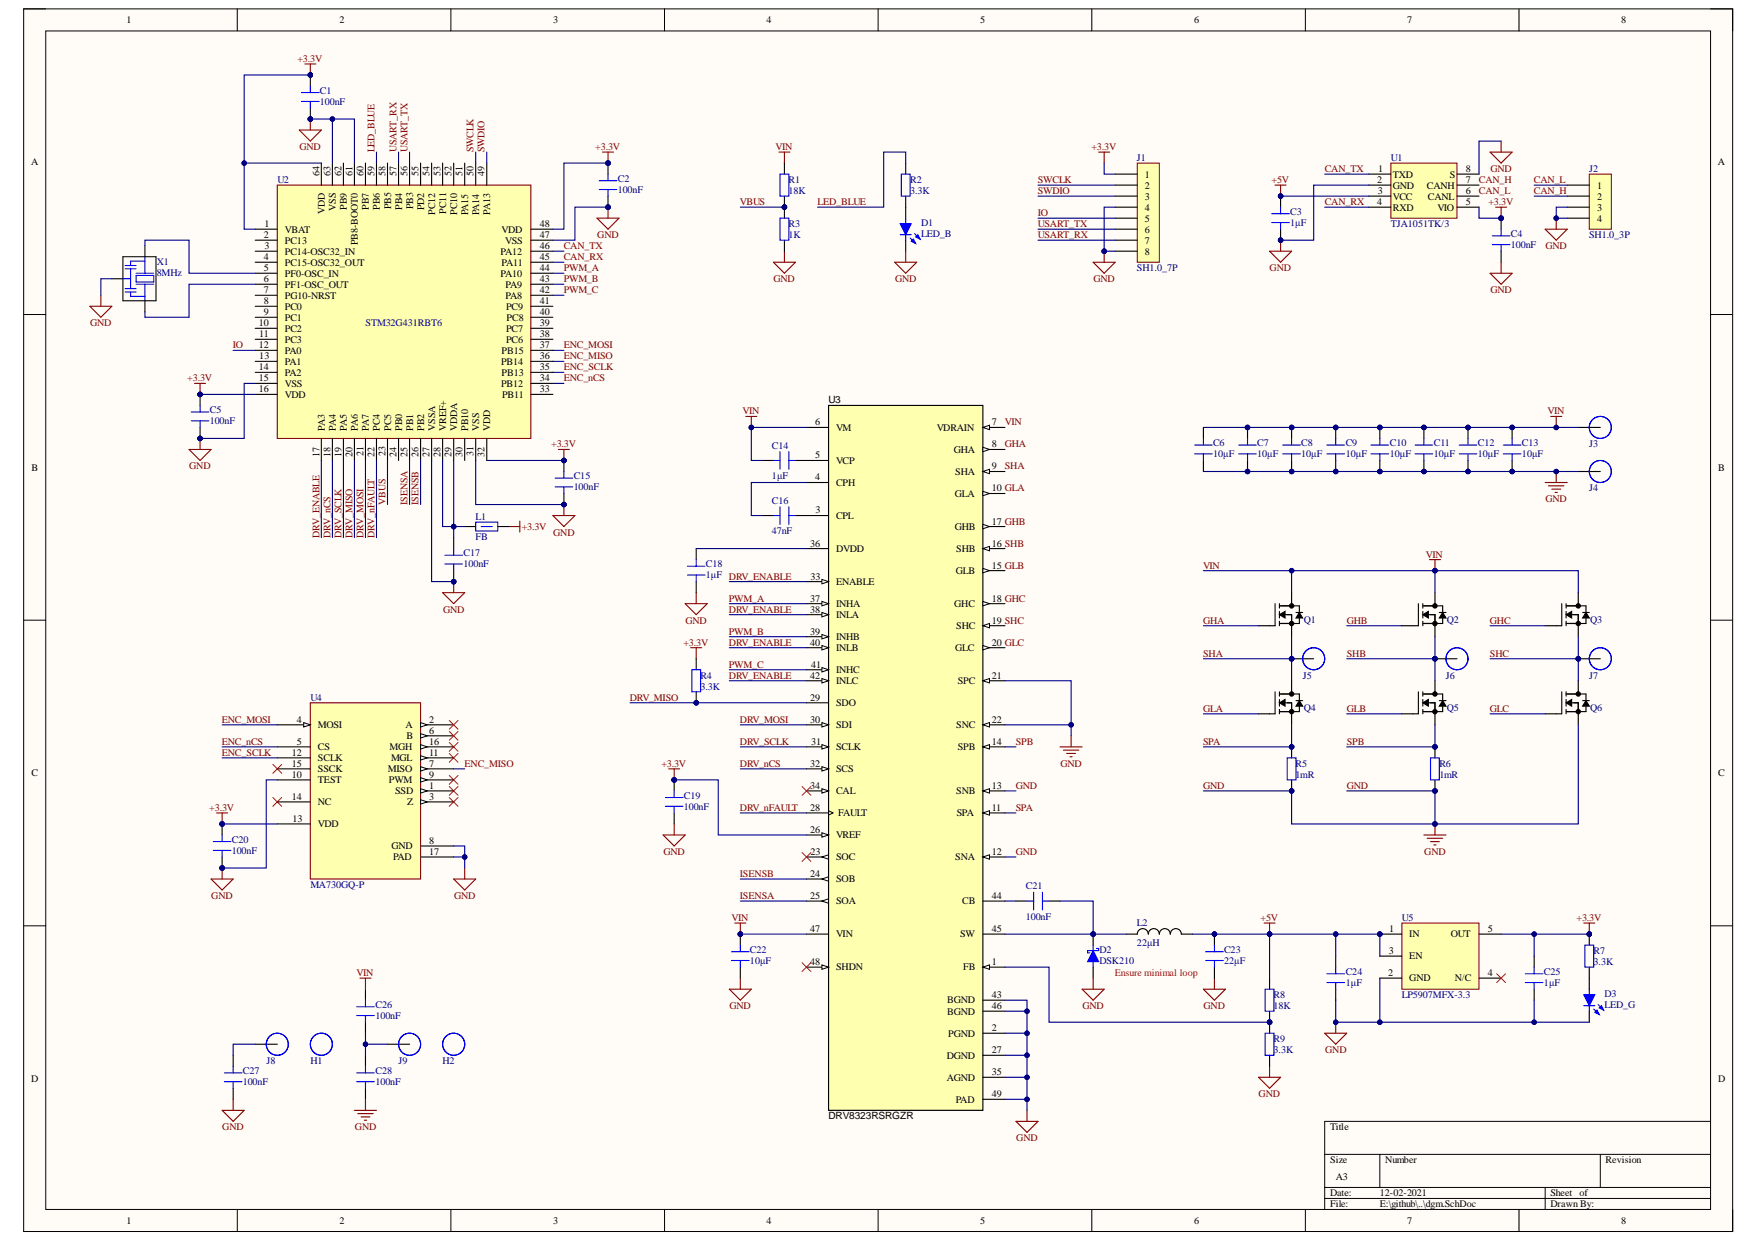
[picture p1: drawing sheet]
<svg xmlns="http://www.w3.org/2000/svg" width="297mm" height="210mm" viewBox="0 0 297 210" stroke-linecap="round" stroke-linejoin="round" font-family="sans-serif">
<defs><g id="words">
<g font-size="1.7">
<text x="21.4" y="3.9">1</text>
<text x="57.4" y="3.9">2</text>
<text x="93.5" y="3.9">3</text>
<text x="129.5" y="3.9">4</text>
<text x="165.6" y="3.9">5</text>
<text x="201.7" y="3.9">6</text>
<text x="237.8" y="3.9">7</text>
<text x="273.9" y="3.9">8</text>
<text x="5.2" y="27.9">A</text>
<text x="54" y="29.8" transform="rotate(-90 54 29.8)">64</text>
<text x="55.8" y="29.8" transform="rotate(-90 55.8 29.8)">63</text>
<text x="57.7" y="29.8" transform="rotate(-90 57.7 29.8)">62</text>
<text x="59.6" y="29.8" transform="rotate(-90 59.6 29.8)">61</text>
<text x="61.4" y="29.8" transform="rotate(-90 61.4 29.8)">60</text>
<text x="63.3" y="29.8" transform="rotate(-90 63.3 29.8)">59</text>
<text x="65.1" y="29.8" transform="rotate(-90 65.1 29.8)">58</text>
<text x="67" y="29.8" transform="rotate(-90 67 29.8)">57</text>
<text x="68.9" y="29.8" transform="rotate(-90 68.9 29.8)">56</text>
<text x="70.7" y="29.8" transform="rotate(-90 70.7 29.8)">55</text>
<text x="72.6" y="29.8" transform="rotate(-90 72.6 29.8)">54</text>
<text x="74.4" y="29.8" transform="rotate(-90 74.4 29.8)">53</text>
<text x="76.3" y="29.8" transform="rotate(-90 76.3 29.8)">52</text>
<text x="78.2" y="29.8" transform="rotate(-90 78.2 29.8)">51</text>
<text x="80" y="29.8" transform="rotate(-90 80 29.8)">50</text>
<text x="81.9" y="29.8" transform="rotate(-90 81.9 29.8)">49</text>
<text x="232.9" y="29.1">1</text>
<text x="247.7" y="29.1">8</text>
<text x="290.2" y="27.9">A</text>
<text x="56.8" y="35.6" transform="rotate(-90 56.8 35.6)">VSS</text>
<text x="58.6" y="35.4" transform="rotate(-90 58.6 35.4)">PB9</text>
<text x="62.3" y="35.4" transform="rotate(-90 62.3 35.4)">PB7</text>
<text x="64.2" y="35.4" transform="rotate(-90 64.2 35.4)">PB6</text>
<text x="66.1" y="35.3" transform="rotate(-90 66.1 35.3)">PB5</text>
<text x="67.9" y="35.4" transform="rotate(-90 67.9 35.4)">PB4</text>
<text x="69.8" y="35.3" transform="rotate(-90 69.8 35.3)">PB3</text>
<text x="71.6" y="35.5" transform="rotate(-90 71.6 35.5)">PD2</text>
<text x="193.5" y="30">1</text>
<text x="193.5" y="31.9">2</text>
<text x="193.5" y="33.7">3</text>
<text x="193.5" y="35.6">4</text>
<text x="232.7" y="30.9">2</text>
<text x="232.7" y="34.7">4</text>
<text x="232.8" y="32.8">3</text>
<text x="235.3" y="30">TXD</text>
<text x="235.3" y="31.9">GND</text>
<text x="235.3" y="33.7">VCC</text>
<text x="235.3" y="35.6">RXD</text>
<text x="241.1" y="31.9">CANH</text>
<text x="241.3" y="33.7">CANL</text>
<text x="242.9" y="35.6">VIO</text>
<text x="245" y="30">S</text>
<text x="247.7" y="30.9">7</text>
<text x="247.7" y="32.8">6</text>
<text x="247.7" y="34.7">5</text>
<text x="269.8" y="31.9">1</text>
<text x="269.8" y="33.7">2</text>
<text x="269.8" y="35.6">3</text>
<text x="44.6" y="40.2">2</text>
<text x="44.7" y="38.4">1</text>
<text x="48.1" y="39.3">VBAT</text>
<text x="48.1" y="41.2">PC13</text>
<text x="54.9" y="36.2" transform="rotate(-90 54.9 36.2)">VDD</text>
<text x="60.5" y="41.4" transform="rotate(-90 60.5 41.4)">PB8-BOOT0</text>
<text x="73.5" y="36.3" transform="rotate(-90 73.5 36.3)">PC12</text>
<text x="75.4" y="36.1" transform="rotate(-90 75.4 36.1)">PC11</text>
<text x="77.2" y="36.3" transform="rotate(-90 77.2 36.3)">PC10</text>
<text x="79.1" y="36.3" transform="rotate(-90 79.1 36.3)">PA15</text>
<text x="81" y="36.3" transform="rotate(-90 81 36.3)">PA14</text>
<text x="82.8" y="36.3" transform="rotate(-90 82.8 36.3)">PA13</text>
<text x="84.8" y="39.3">VDD</text>
<text x="85.4" y="41.2">VSS</text>
<text x="91.2" y="40.2">47</text>
<text x="91.2" y="38.4">48</text>
<text x="193.5" y="37.4">5</text>
<text x="193.5" y="39.3">6</text>
<text x="193.5" y="41.2">7</text>
<text x="269.8" y="37.4">4</text>
<text x="44.6" y="44">4</text>
<text x="44.6" y="45.8">5</text>
<text x="44.6" y="47.7">6</text>
<text x="44.7" y="42.1">3</text>
<text x="48.1" y="43">PC14-OSC32_IN</text>
<text x="48.1" y="44.9">PC15-OSC32_OUT</text>
<text x="48.1" y="46.7">PF0-OSC_IN</text>
<text x="84.6" y="46.7">PA10</text>
<text x="84.6" y="43">PA12</text>
<text x="84.8" y="44.9">PA11</text>
<text x="91.2" y="47.7">43</text>
<text x="91.2" y="45.8">44</text>
<text x="91.2" y="44">45</text>
<text x="91.2" y="42.1">46</text>
<text x="193.5" y="43">8</text>
<text x="44.6" y="49.5">7</text>
<text x="44.6" y="51.4">8</text>
<text x="44.6" y="53.3">9</text>
<text x="48.1" y="48.6">PF1-OSC_OUT</text>
<text x="48.1" y="50.5">PG10-NRST</text>
<text x="48.1" y="52.3">PC0</text>
<text x="85.4" y="50.5">PA8</text>
<text x="85.4" y="48.6">PA9</text>
<text x="85.5" y="52.3">PC9</text>
<text x="91.2" y="51.4">41</text>
<text x="91.2" y="49.5">42</text>
<text x="91.2" y="53.3">40</text>
<text x="43.7" y="58.8">12</text>
<text x="43.7" y="55.1">10</text>
<text x="43.8" y="57">11</text>
<text x="48.1" y="59.8">PA0</text>
<text x="48.1" y="54.2">PC1</text>
<text x="48.1" y="56">PC2</text>
<text x="48.1" y="57.9">PC3</text>
<text x="84.8" y="59.8">PB15</text>
<text x="85.5" y="57.9">PC6</text>
<text x="85.5" y="56">PC7</text>
<text x="85.6" y="54.2">PC8</text>
<text x="91.2" y="58.8">37</text>
<text x="91.2" y="57">38</text>
<text x="91.2" y="55.1">39</text>
<text x="43.7" y="62.5">14</text>
<text x="43.7" y="64.4">15</text>
<text x="43.8" y="60.7">13</text>
<text x="48.1" y="63.5">PA2</text>
<text x="48.1" y="65.3">VSS</text>
<text x="48.1" y="61.6">PA1</text>
<text x="84.7" y="65.3">PB12</text>
<text x="84.7" y="61.6">PB14</text>
<text x="84.8" y="63.5">PB13</text>
<text x="91.2" y="64.4">34</text>
<text x="91.2" y="62.5">35</text>
<text x="91.2" y="60.7">36</text>
<text x="43.7" y="66.3">16</text>
<text x="48.1" y="67.2">VDD</text>
<text x="84.8" y="67.2">PB11</text>
<text x="91.2" y="66.3">33</text>
<text x="137.7" y="71.8">6</text>
<text x="140" y="68.1">U3</text>
<text x="167.6" y="71.8">7</text>
<text x="54" y="77.2" transform="rotate(-90 54 77.2)">17</text>
<text x="54.9" y="72.8" transform="rotate(-90 54.9 72.8)">PA3</text>
<text x="55.8" y="77.2" transform="rotate(-90 55.8 77.2)">18</text>
<text x="56.8" y="72.8" transform="rotate(-90 56.8 72.8)">PA4</text>
<text x="57.7" y="77.2" transform="rotate(-90 57.7 77.2)">19</text>
<text x="58.6" y="72.8" transform="rotate(-90 58.6 72.8)">PA5</text>
<text x="59.6" y="77.2" transform="rotate(-90 59.6 77.2)">20</text>
<text x="60.5" y="72.8" transform="rotate(-90 60.5 72.8)">PA6</text>
<text x="61.4" y="77.1" transform="rotate(-90 61.4 77.1)">21</text>
<text x="62.3" y="72.8" transform="rotate(-90 62.3 72.8)">PA7</text>
<text x="63.3" y="77.2" transform="rotate(-90 63.3 77.2)">22</text>
<text x="64.2" y="72.8" transform="rotate(-90 64.2 72.8)">PC4</text>
<text x="65.1" y="77.1" transform="rotate(-90 65.1 77.1)">23</text>
<text x="66.1" y="72.8" transform="rotate(-90 66.1 72.8)">PC5</text>
<text x="67" y="77.2" transform="rotate(-90 67 77.2)">24</text>
<text x="67.9" y="72.8" transform="rotate(-90 67.9 72.8)">PB0</text>
<text x="68.9" y="77.2" transform="rotate(-90 68.9 77.2)">25</text>
<text x="69.8" y="72.8" transform="rotate(-90 69.8 72.8)">PB1</text>
<text x="70.7" y="77.2" transform="rotate(-90 70.7 77.2)">26</text>
<text x="71.6" y="72.8" transform="rotate(-90 71.6 72.8)">PB2</text>
<text x="72.6" y="77.2" transform="rotate(-90 72.6 77.2)">27</text>
<text x="73.5" y="72.8" transform="rotate(-90 73.5 72.8)">VSSA</text>
<text x="74.4" y="77.2" transform="rotate(-90 74.4 77.2)">28</text>
<text x="75.4" y="72.8" transform="rotate(-90 75.4 72.8)">VREF+</text>
<text x="76.3" y="77.2" transform="rotate(-90 76.3 77.2)">29</text>
<text x="77.2" y="72.8" transform="rotate(-90 77.2 72.8)">VDDA</text>
<text x="78.2" y="77.2" transform="rotate(-90 78.2 77.2)">30</text>
<text x="79.1" y="72.8" transform="rotate(-90 79.1 72.8)">PB10</text>
<text x="80" y="77.1" transform="rotate(-90 80 77.1)">31</text>
<text x="81" y="72.8" transform="rotate(-90 81 72.8)">VSS</text>
<text x="81.9" y="77.2" transform="rotate(-90 81.9 77.2)">32</text>
<text x="82.8" y="72.8" transform="rotate(-90 82.8 72.8)">VDD</text>
<text x="137.7" y="77.4">5</text>
<text x="141.3" y="72.8">VM</text>
<text x="158.3" y="72.8">VDRAIN</text>
<text x="161.1" y="76.5">GHA</text>
<text x="167.6" y="75.6">8</text>
<text x="5.3" y="79.5">B</text>
<text x="137.7" y="81.1">4</text>
<text x="141.3" y="82.1">CPH</text>
<text x="141.3" y="78.4">VCP</text>
<text x="161.3" y="83.9">GLA</text>
<text x="161.4" y="80.2">SHA</text>
<text x="167.6" y="79.3">9</text>
<text x="167.6" y="83">10 GLA</text>
<text x="290.3" y="79.5">B</text>
<text x="137.8" y="86.7">3</text>
<text x="141.3" y="87.7">CPL</text>
<text x="161.3" y="89.6">GHB</text>
<text x="167.6" y="88.7">17 GHB</text>
<text x="136.9" y="92.4">36</text>
<text x="141.3" y="93.3">DVDD</text>
<text x="161.6" y="93.3">SHB</text>
<text x="167.6" y="92.4">16 SHB</text>
<text x="136.9" y="101.7">37</text>
<text x="137" y="98">33</text>
<text x="141.3" y="98.9">ENABLE</text>
<text x="161.5" y="97">GLB</text>
<text x="167.6" y="96.1">15 GLB</text>
<text x="167.6" y="101.7">18 GHC</text>
<text x="136.9" y="103.5">38</text>
<text x="136.9" y="107.3">39</text>
<text x="141.3" y="102.6">INHA</text>
<text x="141.3" y="104.5">INLA</text>
<text x="161.2" y="102.6">GHC</text>
<text x="161.6" y="106.3">SHC</text>
<text x="167.6" y="105.4">19 SHC</text>
<text x="136.9" y="109.1">40</text>
<text x="137" y="112.8">41</text>
<text x="141.3" y="108.2">INHB</text>
<text x="141.3" y="110.1">INLB</text>
<text x="141.3" y="113.8">INHC</text>
<text x="161.4" y="110.1">GLC</text>
<text x="167.6" y="109.1">20 GLC</text>
<text x="136.9" y="118.4">29</text>
<text x="136.9" y="114.7">42</text>
<text x="141.3" y="119.3">SDO</text>
<text x="141.3" y="115.6">INLC</text>
<text x="161.8" y="115.6">SPC</text>
<text x="167.6" y="114.7">21</text>
<text x="50.2" y="122.1">4</text>
<text x="50.2" y="125.9">5</text>
<text x="53.7" y="123.1">MOSI</text>
<text x="68.5" y="123.1">A</text>
<text x="68.7" y="124.9">B</text>
<text x="72.5" y="122.1">2</text>
<text x="72.5" y="124">6</text>
<text x="72.5" y="125.9">16</text>
<text x="136.9" y="122.1">30</text>
<text x="137" y="125.9">31</text>
<text x="141.3" y="123.1">SDI</text>
<text x="161.6" y="123.1">SNC</text>
<text x="167.6" y="125.9">14</text>
<text x="167.6" y="122.1">22</text>
<text x="5.3" y="131.2">C</text>
<text x="49.3" y="127.7">12</text>
<text x="49.3" y="129.6">15</text>
<text x="49.3" y="131.4">10</text>
<text x="53.7" y="126.8">CS</text>
<text x="53.7" y="128.6">SCLK</text>
<text x="53.7" y="130.5">SSCK</text>
<text x="65.6" y="130.5">MISO</text>
<text x="65.8" y="126.8">MGH</text>
<text x="66.1" y="128.6">MGL</text>
<text x="72.5" y="127.7">11</text>
<text x="72.5" y="129.6">7</text>
<text x="72.5" y="131.4">9</text>
<text x="136.9" y="129.6">32</text>
<text x="141.3" y="126.8">SCLK</text>
<text x="141.3" y="130.5">SCS</text>
<text x="161.8" y="126.8">SPB</text>
<text x="290.3" y="131.2">C</text>
<text x="49.3" y="135.2">14</text>
<text x="53.7" y="132.4">TEST</text>
<text x="53.7" y="136.1">NC</text>
<text x="65.7" y="132.4">PWM</text>
<text x="66.7" y="134.2">SSD</text>
<text x="68.8" y="136.1">Z</text>
<text x="72.5" y="133.3">1</text>
<text x="72.5" y="135.2">3</text>
<text x="136.9" y="137">28</text>
<text x="136.9" y="133.3">34</text>
<text x="141.3" y="134.2">CAL</text>
<text x="141.6" y="137.9">FAULT</text>
<text x="161.6" y="134.2">SNB</text>
<text x="161.7" y="137.9">SPA</text>
<text x="167.6" y="137">11</text>
<text x="167.6" y="133.3">13</text>
<text x="49.4" y="138.9">13</text>
<text x="53.7" y="139.8">VDD</text>
<text x="66.1" y="143.5">GND</text>
<text x="72.5" y="142.6">8</text>
<text x="136.9" y="140.7">26</text>
<text x="141.3" y="141.7">VREF</text>
<text x="66.4" y="145.4">PAD</text>
<text x="72.5" y="144.5">17</text>
<text x="136.9" y="148.2">24</text>
<text x="137" y="144.5">23</text>
<text x="141.3" y="145.4">SOC</text>
<text x="141.3" y="149.1">SOB</text>
<text x="161.4" y="145.4">SNA</text>
<text x="167.6" y="144.5">12</text>
<text x="136.9" y="151.9">25</text>
<text x="141.3" y="152.8">SOA</text>
<text x="162.6" y="152.8">CB</text>
<text x="167.6" y="151.9">44</text>
<text x="136.9" y="157.5">47</text>
<text x="141.3" y="158.4">VIN</text>
<text x="162.2" y="158.4">SW</text>
<text x="167.6" y="157.5">45</text>
<text x="234.7" y="161.2">3</text>
<text x="234.7" y="157.5">1</text>
<text x="238.1" y="158.4">IN</text>
<text x="245.1" y="158.4">OUT</text>
<text x="251.4" y="157.5">5</text>
<text x="136.9" y="163">48</text>
<text x="141.3" y="164">SHDN</text>
<text x="162.8" y="164">FB</text>
<text x="167.6" y="163">1</text>
<text x="234.6" y="164.9">2</text>
<text x="238.1" y="162.1">EN</text>
<text x="238.1" y="165.8">GND</text>
<text x="245.8" y="165.8">N/C</text>
<text x="251.4" y="164.9">4</text>
<text x="160" y="169.6">BGND</text>
<text x="160" y="171.5">BGND</text>
<text x="167.6" y="168.6">43</text>
<text x="167.6" y="170.6">46</text>
<text x="160" y="178.9">DGND</text>
<text x="160.2" y="175.2">PGND</text>
<text x="167.6" y="174.3">2</text>
<text x="167.6" y="178">27</text>
<text x="5.2" y="182.8">D</text>
<text x="160" y="182.7">AGND</text>
<text x="167.6" y="181.7">35</text>
<text x="167.6" y="185.4">49</text>
<text x="290.3" y="182.8">D</text>
<text x="140" y="189.2">DRV8323RSRGZR</text>
<text x="161.5" y="186.4">PAD</text>
<text x="224.8" y="191">Title</text>
<text x="224.8" y="196.6">Size</text>
<text x="234.1" y="196.6">Number</text>
<text x="271.3" y="196.6">Revision</text>
<text x="224.8" y="202.2">Date:</text>
<text x="225.7" y="199.4">A3</text>
<text x="233.1" y="202.2">12-02-2021</text>
<text x="262" y="202.2">Sheet</text>
<text x="266.9" y="202.2">of</text>
<text x="21.4" y="206.8">1</text>
<text x="57.4" y="206.8">2</text>
<text x="93.5" y="206.8">3</text>
<text x="129.5" y="206.8">4</text>
<text x="165.6" y="206.8">5</text>
<text x="201.7" y="206.8">6</text>
<text x="224.8" y="204">File:</text>
<text x="233.1" y="204">E:\github\..\dgm.SchDoc</text>
<text x="237.8" y="206.8">7</text>
<text x="262" y="204">Drawn By:</text>
<text x="273.9" y="206.8">8</text>
</g>
<g font-size="1.7" fill="#800000">
<text x="50.2" y="10.5">+3.3V</text>
<text x="50.6" y="25.4">GND</text>
<text x="63.3" y="25.7" transform="rotate(-90 63.3 25.7)">LED_BLUE</text>
<text x="67" y="25.7" transform="rotate(-90 67 25.7)">USART_RX</text>
<text x="68.9" y="25.7" transform="rotate(-90 68.9 25.7)">USART_TX</text>
<text x="80" y="25.7" transform="rotate(-90 80 25.7)">SWCLK</text>
<text x="81.9" y="25.7" transform="rotate(-90 81.9 25.7)">SWDIO</text>
<text x="100.6" y="25.4">+3.3V</text>
<text x="131" y="25.4">VIN</text>
<text x="184.4" y="25.4">+3.3V</text>
<text x="223.8" y="29.1">CAN_TX</text>
<text x="251.8" y="29.1">GND</text>
<text x="125" y="34.7">VBUS</text>
<text x="138.1" y="34.7">LED_BLUE</text>
<text x="175.4" y="30.9">SWCLK</text>
<text x="175.4" y="32.8">SWDIO</text>
<text x="214.9" y="30.9">+5V</text>
<text x="223.8" y="34.7">CAN_RX</text>
<text x="249.9" y="32.8">CAN_L</text>
<text x="249.9" y="30.9">CAN_H</text>
<text x="251.5" y="34.7">+3.3V</text>
<text x="259.2" y="32.8">CAN_H</text>
<text x="259.2" y="30.9">CAN_L</text>
<text x="100.9" y="40.2">GND</text>
<text x="175.4" y="38.4">USART_TX</text>
<text x="175.4" y="40.2">USART_RX</text>
<text x="175.4" y="36.5">IO</text>
<text x="95.2" y="42.1">CAN_TX</text>
<text x="95.2" y="44">CAN_RX</text>
<text x="95.2" y="45.8">PWM_A</text>
<text x="95.2" y="47.7">PWM_B</text>
<text x="130.7" y="47.7">GND</text>
<text x="151.2" y="47.7">GND</text>
<text x="184.7" y="47.7">GND</text>
<text x="214.5" y="45.8">GND</text>
<text x="261.1" y="42.1">GND</text>
<text x="95.2" y="49.5">PWM_C</text>
<text x="251.8" y="49.5">GND</text>
<text x="15.2" y="55.1">GND</text>
<text x="39.3" y="58.8">IO</text>
<text x="95.2" y="58.8">ENC_MOSI</text>
<text x="31.6" y="64.4">+3.3V</text>
<text x="95.2" y="60.7">ENC_MISO</text>
<text x="95.2" y="64.4">ENC_nCS</text>
<text x="95.2" y="62.5">ENC_SCLK</text>
<text x="125.4" y="70">VIN</text>
<text x="169.8" y="71.8">VIN</text>
<text x="261.5" y="70">VIN</text>
<text x="93.1" y="75.6">+3.3V</text>
<text x="169.8" y="75.6">GHA</text>
<text x="32" y="79.3">GND</text>
<text x="169.8" y="79.3">SHA</text>
<text x="65.1" y="85.3" transform="rotate(-90 65.1 85.3)">VBUS</text>
<text x="68.9" y="85.3" transform="rotate(-90 68.9 85.3)">ISENSA</text>
<text x="70.7" y="85.3" transform="rotate(-90 70.7 85.3)">ISENSB</text>
<text x="88.1" y="89.6">+3.3V</text>
<text x="261.1" y="84.9">GND</text>
<text x="54" y="90.9" transform="rotate(-90 54 90.9)">DRV_ENABLE</text>
<text x="55.8" y="90.9" transform="rotate(-90 55.8 90.9)">DRV_nCS</text>
<text x="57.7" y="90.9" transform="rotate(-90 57.7 90.9)">DRV_SCLK</text>
<text x="59.6" y="90.9" transform="rotate(-90 59.6 90.9)">DRV_MISO</text>
<text x="61.4" y="90.9" transform="rotate(-90 61.4 90.9)">DRV_MOSI</text>
<text x="63.3" y="90.9" transform="rotate(-90 63.3 90.9)">DRV_nFAULT</text>
<text x="93.5" y="90.5">GND</text>
<text x="240.9" y="94.2">VIN</text>
<text x="123.2" y="101.7">PWM_A</text>
<text x="203.3" y="96.1">VIN</text>
<text x="74.9" y="103.5">GND</text>
<text x="115.8" y="105.4">GND</text>
<text x="123.2" y="107.3">PWM_B</text>
<text x="123.2" y="103.5">DRV_ENABLE</text>
<text x="203.3" y="105.4">GHA</text>
<text x="227.5" y="105.4">GHB</text>
<text x="251.7" y="105.4">GHC</text>
<text x="115.5" y="109.1">+3.3V</text>
<text x="123.2" y="112.8">PWM_C</text>
<text x="123.2" y="109.1">DRV_ENABLE</text>
<text x="203.3" y="111">SHA</text>
<text x="227.5" y="111">SHB</text>
<text x="251.7" y="111">SHC</text>
<text x="106.4" y="118.4">DRV_MISO</text>
<text x="123.2" y="114.7">DRV_ENABLE</text>
<text x="37.5" y="122.1">ENC_MOSI</text>
<text x="37.5" y="125.9">ENC_nCS</text>
<text x="125" y="122.1">DRV_MOSI</text>
<text x="125" y="125.9">DRV_SCLK</text>
<text x="171.6" y="125.9">SPB</text>
<text x="203.3" y="120.3">GLA</text>
<text x="203.3" y="125.9">SPA</text>
<text x="227.5" y="120.3">GLB</text>
<text x="227.5" y="125.9">SPB</text>
<text x="251.7" y="120.3">GLC</text>
<text x="37.5" y="127.7">ENC_SCLK</text>
<text x="78.5" y="129.6">ENC_MISO</text>
<text x="111.7" y="129.6">+3.3V</text>
<text x="125" y="129.6">DRV_nCS</text>
<text x="179.2" y="129.6">GND</text>
<text x="35.4" y="137">+3.3V</text>
<text x="125" y="137">DRV_nFAULT</text>
<text x="171.6" y="137">SPA</text>
<text x="171.6" y="133.3">GND</text>
<text x="203.3" y="133.3">GND</text>
<text x="227.5" y="133.3">GND</text>
<text x="112.1" y="144.5">GND</text>
<text x="125" y="148.2">ISENSB</text>
<text x="171.6" y="144.5">GND</text>
<text x="240.7" y="144.5">GND</text>
<text x="35.7" y="151.9">GND</text>
<text x="76.7" y="151.9">GND</text>
<text x="123.6" y="155.6">VIN</text>
<text x="125" y="151.9">ISENSA</text>
<text x="213" y="155.6">+5V</text>
<text x="266.4" y="155.6">+3.3V</text>
<text x="60.2" y="164.9">VIN</text>
<text x="123.2" y="170.6">GND</text>
<text x="182.9" y="170.6">GND</text>
<text x="203.4" y="170.6">GND</text>
<text x="223.9" y="178">GND</text>
<text x="212.7" y="185.4">GND</text>
<text x="37.6" y="191">GND</text>
<text x="60" y="191">GND</text>
<text x="171.7" y="192.9">GND</text>
</g>
<g font-size="1.7" fill="#000080">
<text x="54.1" y="15.8">C1</text>
<text x="54.1" y="17.7">100nF</text>
<text x="192.1" y="27.2">J1</text>
<text x="235" y="27.2">U1</text>
<text x="268.5" y="29.1">J2</text>
<text x="46.9" y="30.9">U2</text>
<text x="104.4" y="30.8">C2</text>
<text x="104.4" y="32.6">100nF</text>
<text x="133.2" y="30.9">R1</text>
<text x="133.2" y="32.8">18K</text>
<text x="153.8" y="30.9">R2</text>
<text x="153.8" y="32.8">3.3K</text>
<text x="133.2" y="38.4">R3</text>
<text x="133.2" y="40.2">1K</text>
<text x="155.6" y="38.2">D1</text>
<text x="155.6" y="40.1">LED_B</text>
<text x="218" y="36.3">C3</text>
<text x="218" y="38.2">1μF</text>
<text x="235" y="38.4">TJA1051TK/3</text>
<text x="255.3" y="40.1">C4</text>
<text x="255.3" y="41.9">100nF</text>
<text x="268.5" y="40.2">SH1.0_3P</text>
<text x="26.5" y="44.7">X1</text>
<text x="26.5" y="46.6">8MHz</text>
<text x="192.1" y="45.8">SH1.0_7P</text>
<text x="61.8" y="55.1">STM32G431RBT6</text>
<text x="35.4" y="69.8">C5</text>
<text x="35.4" y="71.7">100nF</text>
<text x="130.4" y="75.8">C14</text>
<text x="205" y="75.4">C6</text>
<text x="205" y="77.3">10μF</text>
<text x="212.4" y="75.4">C7</text>
<text x="212.4" y="77.3">10μF</text>
<text x="219.9" y="75.4">C8</text>
<text x="219.9" y="77.3">10μF</text>
<text x="227.4" y="75.4">C9</text>
<text x="227.4" y="77.3">10μF</text>
<text x="234.8" y="75.4">C10</text>
<text x="234.8" y="77.3">10μF</text>
<text x="242.3" y="75.4">C11</text>
<text x="242.3" y="77.3">10μF</text>
<text x="249.7" y="75.4">C12</text>
<text x="249.7" y="77.3">10μF</text>
<text x="257.2" y="75.4">C13</text>
<text x="257.2" y="77.3">10μF</text>
<text x="268.5" y="75.6">J3</text>
<text x="96.9" y="81">C15</text>
<text x="96.9" y="82.8">100nF</text>
<text x="130.4" y="81">1μF</text>
<text x="268.5" y="83">J4</text>
<text x="80.4" y="87.9">L1</text>
<text x="130.4" y="85.1">C16</text>
<text x="78.3" y="94">C17</text>
<text x="78.3" y="95.9">100nF</text>
<text x="80.4" y="91.2">FB</text>
<text x="119.3" y="95.9">C18</text>
<text x="130.4" y="90.3">47nF</text>
<text x="119.3" y="97.7">1μF DRV_ENABLE</text>
<text x="220.3" y="105.2">Q1</text>
<text x="244.5" y="105.2">Q2</text>
<text x="268.7" y="105.2">Q3</text>
<text x="52.4" y="118.4">U4</text>
<text x="118.3" y="114.7">R4</text>
<text x="118.3" y="116.6">3.3K</text>
<text x="220.1" y="114.7">J5</text>
<text x="244.3" y="114.7">J6</text>
<text x="268.5" y="114.7">J7</text>
<text x="220.3" y="120.1">Q4</text>
<text x="244.5" y="120.1">Q5</text>
<text x="268.7" y="120.1">Q6</text>
<text x="218.9" y="129.6">R5</text>
<text x="218.9" y="131.4">1mR</text>
<text x="243.2" y="129.6">R6</text>
<text x="243.2" y="131.4">1mR</text>
<text x="115.6" y="135">C19</text>
<text x="115.6" y="136.8">100nF</text>
<text x="39.2" y="142.4">C20</text>
<text x="39.2" y="144.3">100nF</text>
<text x="52.4" y="150">MA730GQ-P</text>
<text x="173.3" y="150.2">C21</text>
<text x="173.3" y="155.4">100nF</text>
<text x="236.9" y="155.6">U5</text>
<text x="126.7" y="161">C22</text>
<text x="185.8" y="161">D2</text>
<text x="192.1" y="156.5">L2</text>
<text x="192.1" y="159.9">22μH</text>
<text x="206.8" y="161">C23</text>
<text x="269.3" y="161.2">R7</text>
<text x="126.7" y="162.9">10μF</text>
<text x="185.8" y="162.9">DSK210</text>
<text x="206.8" y="162.9">22μF</text>
<text x="227.4" y="164.7">C24</text>
<text x="227.4" y="166.6">1μF</text>
<text x="260.9" y="164.7">C25</text>
<text x="260.9" y="166.6">1μF</text>
<text x="269.3" y="163">3.3K</text>
<text x="63.4" y="170.3">C26</text>
<text x="63.4" y="172.2">100nF</text>
<text x="215.2" y="168.6">R8</text>
<text x="215.2" y="170.6">18K</text>
<text x="236.9" y="168.6">LP5907MFX-3.3</text>
<text x="271.1" y="168.5">D3</text>
<text x="271.1" y="170.3">LED_G</text>
<text x="45" y="179.9">J8</text>
<text x="52.4" y="179.9">H1</text>
<text x="67.3" y="179.9">J9</text>
<text x="74.8" y="179.9">H2</text>
<text x="215.2" y="176.1">R9</text>
<text x="215.2" y="178">3.3K</text>
<text x="41" y="181.5">C27</text>
<text x="41" y="183.3">100nF</text>
<text x="63.4" y="181.5">C28</text>
<text x="63.4" y="183.3">100nF</text>
</g>
<text font-size="1.7" fill="#f00" x="188.4" y="164.9">Ensure minimal loop</text>
</g></defs>
<path d="M4 1.5h288.8v206.6h-288.8z" fill-rule="evenodd" fill="#fffcf8"/>
<path d="M4 1.5h288.8v206.6h-288.8z" fill="none" stroke="#000" stroke-width=".17"/>
<path d="M7.7 5.2h281.3v199.2h-281.3z" fill-rule="evenodd" fill="#fffcf8"/>
<g fill="none" stroke="#000" stroke-width=".17">
<path d="M4 1.5h3.7M7.7 5.2h281.3v199.2h-281.3zM40.1 1.5v3.7M76.2 1.5v3.7M112.3 1.5v3.7M148.4 1.5v3.7M184.5 1.5v3.7M220.6 1.5v3.7M256.7 1.5v3.7M289 1.5h3.8v3.7M4 53.2h3.7M289 53.2h3.8"/>
<path d="M4 104.8h3.7M289 104.8h3.8M4 156.5h3.7M289 156.5h3.8M223.8 195.1h65.2M233.1 195.1v5.6M270.4 195.1v5.6M289 189.5h-65.2v14.9M40.1 204.4v3.7M76.2 204.4v3.7M112.3 204.4v3.7M148.4 204.4v3.7"/>
<path d="M184.5 204.4v3.7M220.6 204.4v3.7M223.8 200.7h65.2M223.8 202.5h65.2M256.7 204.4v3.7M261.1 200.7v3.7M292.8 204.4v3.7"/>
<circle cx="218.2" cy="117.3" r=".37"/>
<circle cx="218.2" cy="102.4" r=".37"/>
<circle cx="218.2" cy="105.4" r=".37"/>
<circle cx="218.2" cy="120.3" r=".37"/>
</g>
<g fill="none" stroke="#000" stroke-width=".19">
<path d="M215.4 102v3.8h-2.8M215.4 116.9v3.7h-2.8M216.2 103.9l.9-.6v1.1zM216.2 118.8l.9-.6v1.1zM216.2 102.4h3.3v1.1M216.2 102v.8M216.2 103.3v1.1M216.2 105v.8M216.2 116.9v.8M216.2 118.2v1.1M216.2 119.9v.7M216.2 117.3h3.3v1.1"/>
<path d="M217.1 103.9h1.1v3.7M217.1 118.8h1.1v3.7M218.2 100.2v2.2M218.2 115v2.3M219 103.5h1.1M219 118.4h1.1M219.5 103.5l.6 .9h-1.1zM219.5 118.4l.6 .9h-1.1zM219.5 104.4v1h-3.3M219.5 119.3v1h-3.3"/>
</g>
<path d="M216.2 103.9l.9-.6v1.1zM216.2 118.8l.9-.6v1.1zM219.5 103.5l.6 .9h-1.1zM219.5 118.4l.6 .9h-1.1z" fill="#000"/>
<g fill="#000">
<circle cx="218.2" cy="117.3" r=".37"/>
<circle cx="218.2" cy="102.4" r=".37"/>
<circle cx="218.2" cy="105.4" r=".37"/>
<circle cx="218.2" cy="120.3" r=".37"/>
</g>
<path d="M262 70.4h1.9M262.9 70.4v1.8" fill="none" stroke="#800000" stroke-width=".19"/>
<circle cx="262.9" cy="72.2" r=".38" fill="#000080"/>
<circle cx="262.9" cy="72.2" r=".38" fill="none" stroke="#000080" stroke-width=".17"/>
<path d="M262.9 79.7v1.8M261.1 81.5h3.7M261.6 82.1h2.7M262.2 82.7h1.5M262.8 83.2h.3" fill="none" stroke="#800000" stroke-width=".19"/>
<circle cx="262.9" cy="79.7" r=".37" fill="#000080"/>
<circle cx="262.9" cy="79.7" r=".37" fill="none" stroke="#000080" stroke-width=".17"/>
<path d="M46.8 31.3h42.9v42.8h-42.9z" fill-rule="evenodd" fill="#ffffb0"/>
<path d="M51.5 10.8h1.9M52.4 10.8v1.9M46.8 31.3h42.9v42.8h-42.9z" fill="none" stroke="#800000" stroke-width=".18"/>
<g fill="none" stroke="#000" stroke-width=".18">
<path d="M43.1 38.7h3.7M54.3 27.6v3.7M56.2 27.6v3.7M58 27.6v3.7M59.9 27.6v3.7M61.8 27.6v3.7M63.6 27.6v3.7M65.5 27.6v3.7M67.3 27.6v3.7M69.2 27.6v3.7M71.1 27.6v3.7M72.9 27.6v3.7"/>
<path d="M74.8 27.6v3.7M76.7 27.6v3.7M78.5 27.6v3.7M80.4 27.6v3.7M82.2 27.6v3.7M89.7 38.7h3.7M43.1 51.8h3.7M43.1 49.9h3.7M43.1 48h3.7M43.1 46.2h3.7M43.1 44.3h3.7M43.1 42.5h3.7"/>
<path d="M43.1 59.2h3.7M43.1 40.6h3.7M43.1 53.6h3.7M43.1 55.5h3.7M43.1 57.3h3.7M89.7 51.8h3.7M89.7 49.9h3.7M89.7 48h3.7M89.7 46.2h3.7M89.7 44.3h3.7M89.7 42.5h3.7M89.7 59.2h3.7"/>
<path d="M89.7 40.6h3.7M89.7 53.6h3.7M89.7 55.5h3.7M89.7 57.3h3.7M43.1 62.9h3.7M43.1 64.8h3.7M43.1 66.7h3.7M43.1 61.1h3.7M54.3 74.1v3.7M56.2 74.1v3.7M58 74.1v3.7M59.9 74.1v3.7"/>
<path d="M61.8 74.1v3.7M63.6 74.1v3.7M65.5 74.1v3.7M67.3 74.1v3.7M69.2 74.1v3.7M71.1 74.1v3.7M72.9 74.1v3.7M74.8 74.1v3.7M76.7 74.1v3.7M78.5 74.1v3.7M80.4 74.1v3.7M82.2 74.1v3.7"/>
<path d="M89.7 62.9h3.7M89.7 64.8h3.7M89.7 66.7h3.7M89.7 61.1h3.7"/>
</g>
<circle cx="52.4" cy="12.7" r=".37" fill="#000080"/>
<circle cx="52.4" cy="12.7" r=".37" fill="none" stroke="#000080" stroke-width=".17"/>
<path d="M32.9 64.8h1.8M33.8 64.8v1.9" fill="none" stroke="#800000" stroke-width=".18"/>
<circle cx="33.8" cy="66.7" r=".37" fill="#000080"/>
<circle cx="33.8" cy="66.7" r=".37" fill="none" stroke="#000080" stroke-width=".17"/>
<path d="M94.4 76h1.8M95.3 76v1.8M86 89h1.8M87.8 88.1v1.8" fill="none" stroke="#800000" stroke-width=".18"/>
<circle cx="95.3" cy="77.8" r=".37" fill="#000080"/>
<circle cx="95.3" cy="77.8" r=".37" fill="none" stroke="#000080" stroke-width=".17"/>
<path d="M101.8 25.7h1.9M102.7 25.7v1.9" fill="none" stroke="#800000" stroke-width=".18"/>
<circle cx="102.7" cy="27.6" r=".37" fill="#000080"/>
<circle cx="102.7" cy="27.6" r=".37" fill="none" stroke="#000080" stroke-width=".17"/>
<path d="M223.8 174.6h3.7l-1.8 1.9zM225.7 172.8v1.8" fill="none" stroke="#800000" stroke-width=".19"/>
<circle cx="225.7" cy="172.8" r=".37" fill="#000080"/>
<circle cx="225.7" cy="172.8" r=".37" fill="none" stroke="#000080" stroke-width=".17"/>
<path d="M267.6 156h1.9M268.5 156v1.9" fill="none" stroke="#800000" stroke-width=".19"/>
<circle cx="268.5" cy="157.9" r=".37" fill="#000080"/>
<circle cx="268.5" cy="157.9" r=".37" fill="none" stroke="#000080" stroke-width=".17"/>
<path d="M131.6 25.7h1.9M132.5 25.7v1.9M130.7 44.3h3.7l-1.9 1.9zM132.5 42.5v1.8" fill="none" stroke="#800000" stroke-width=".18"/>
<path d="M78.5 89h1.9M84.1 89h1.9" fill="none" stroke="#000" stroke-width=".18"/>
<path d="M80.4 88.2h3.7v1.5h-3.7zM81.3 89h1.9" fill="none" stroke="#00f" stroke-width=".18"/>
<path d="M140 68.5h26.1v119.2h-26.1z" fill-rule="evenodd" fill="#ffffb0"/>
<path d="M140 68.5h26.1v119.2h-26.1z" fill="none" stroke="#000" stroke-width=".19"/>
<path d="M166.1 163.5h3.7" fill="none" stroke="#000" stroke-width=".18"/>
<path d="M166.1 163.5l1.1-.4v.7z" fill="#f8fcff"/>
<path d="M166.1 163.5l1.1-.4v.7z" fill="none" stroke="#000" stroke-width=".17"/>
<path d="M166.1 174.6h3.7" fill="none" stroke="#000" stroke-width=".19"/>
<path d="M136.3 77.8h3.7M136.3 72.2h3.7M166.1 72.2h3.7M136.3 87.1h3.7M136.3 81.5h3.7" fill="none" stroke="#000" stroke-width=".18"/>
<path d="M166.1 72.2l1.1-.3v.7z" fill="#f8fcff"/>
<path d="M166.1 72.2l1.1-.3v.7z" fill="none" stroke="#000" stroke-width=".17"/>
<path d="M166.1 76h3.7" fill="none" stroke="#000" stroke-width=".18"/>
<path d="M166.1 75.6l1.1 .4-1.1 .3z" fill="#f8fcff"/>
<path d="M166.1 75.6l1.1 .4-1.1 .3z" fill="none" stroke="#000" stroke-width=".17"/>
<path d="M166.1 79.7h3.7" fill="none" stroke="#000" stroke-width=".18"/>
<path d="M166.1 79.7l1.1-.4v.8z" fill="#f8fcff"/>
<path d="M166.1 79.7l1.1-.4v.8z" fill="none" stroke="#000" stroke-width=".17"/>
<path d="M166.1 83.4h3.7" fill="none" stroke="#000" stroke-width=".18"/>
<path d="M166.1 83l1.1 .4-1.1 .4z" fill="#f8fcff"/>
<path d="M166.1 83l1.1 .4-1.1 .4z" fill="none" stroke="#000" stroke-width=".17"/>
<path d="M166.1 137.4h3.7" fill="none" stroke="#000" stroke-width=".18"/>
<path d="M166.1 137.4l1.1-.4v.8z" fill="#f8fcff"/>
<path d="M166.1 137.4l1.1-.4v.8z" fill="none" stroke="#000" stroke-width=".17"/>
<path d="M166.1 144.8h3.7" fill="none" stroke="#000" stroke-width=".18"/>
<path d="M166.1 144.8l1.1-.3v.7z" fill="#f8fcff"/>
<path d="M166.1 144.8l1.1-.3v.7z" fill="none" stroke="#000" stroke-width=".17"/>
<path d="M166.1 133.7h3.7" fill="none" stroke="#000" stroke-width=".18"/>
<path d="M166.1 133.7l1.1-.4v.7z" fill="#f8fcff"/>
<path d="M166.1 133.7l1.1-.4v.7z" fill="none" stroke="#000" stroke-width=".17"/>
<path d="M166.1 126.2h3.7" fill="none" stroke="#000" stroke-width=".18"/>
<path d="M166.1 126.2l1.1-.4v.8z" fill="#f8fcff"/>
<path d="M166.1 126.2l1.1-.4v.8z" fill="none" stroke="#000" stroke-width=".17"/>
<path d="M166.1 96.4h3.7" fill="none" stroke="#000" stroke-width=".18"/>
<path d="M166.1 96.1l1.1 .3-1.1 .4z" fill="#f8fcff"/>
<path d="M166.1 96.1l1.1 .3-1.1 .4z" fill="none" stroke="#000" stroke-width=".17"/>
<path d="M166.1 92.7h3.7" fill="none" stroke="#000" stroke-width=".18"/>
<path d="M166.1 92.7l1.1-.4v.8z" fill="#f8fcff"/>
<path d="M166.1 92.7l1.1-.4v.8z" fill="none" stroke="#000" stroke-width=".17"/>
<path d="M166.1 89h3.7" fill="none" stroke="#000" stroke-width=".18"/>
<path d="M166.1 88.6l1.1 .4-1.1 .4z" fill="#f8fcff"/>
<path d="M166.1 88.6l1.1 .4-1.1 .4z" fill="none" stroke="#000" stroke-width=".17"/>
<path d="M166.1 102h3.7" fill="none" stroke="#000" stroke-width=".18"/>
<path d="M166.1 101.6l1.1 .4-1.1 .4z" fill="#f8fcff"/>
<path d="M166.1 101.6l1.1 .4-1.1 .4z" fill="none" stroke="#000" stroke-width=".17"/>
<path d="M166.1 105.7h3.7" fill="none" stroke="#000" stroke-width=".18"/>
<path d="M166.1 105.7l1.1-.3v.7z" fill="#f8fcff"/>
<path d="M166.1 105.7l1.1-.3v.7z" fill="none" stroke="#000" stroke-width=".17"/>
<path d="M166.1 109.5h3.7" fill="none" stroke="#000" stroke-width=".18"/>
<path d="M166.1 109.1l1.1 .4-1.1 .3z" fill="#f8fcff"/>
<path d="M166.1 109.1l1.1 .4-1.1 .3z" fill="none" stroke="#000" stroke-width=".17"/>
<path d="M166.1 115h3.7" fill="none" stroke="#000" stroke-width=".18"/>
<path d="M166.1 115l1.1-.3v.7z" fill="#f8fcff"/>
<path d="M166.1 115l1.1-.3v.7z" fill="none" stroke="#000" stroke-width=".17"/>
<path d="M166.1 122.5h3.7" fill="none" stroke="#000" stroke-width=".18"/>
<path d="M166.1 122.5l1.1-.4v.8z" fill="#f8fcff"/>
<path d="M166.1 122.5l1.1-.4v.8z" fill="none" stroke="#000" stroke-width=".17"/>
<path d="M136.3 144.8h3.7" fill="none" stroke="#000" stroke-width=".18"/>
<path d="M138.9 144.8l1.1-.3v.7z" fill="#f8fcff"/>
<path d="M138.9 144.8l1.1-.3v.7z" fill="none" stroke="#000" stroke-width=".17"/>
<path d="M136.3 148.6h3.7" fill="none" stroke="#000" stroke-width=".18"/>
<path d="M138.9 148.6l1.1-.4v.7z" fill="#f8fcff"/>
<path d="M138.9 148.6l1.1-.4v.7z" fill="none" stroke="#000" stroke-width=".17"/>
<path d="M136.3 152.3h3.7" fill="none" stroke="#000" stroke-width=".18"/>
<path d="M138.9 152.3l1.1-.4v.8z" fill="#f8fcff"/>
<path d="M138.9 152.3l1.1-.4v.8z" fill="none" stroke="#000" stroke-width=".17"/>
<path d="M136.3 141.1h3.7" fill="none" stroke="#000" stroke-width=".18"/>
<path d="M138.9 140.7l1.1 .4-1.1 .4z" fill="#f8fcff"/>
<path d="M140 137l.7 .4-.7 .4M138.9 140.7l1.1 .4-1.1 .4z" fill="none" stroke="#000" stroke-width=".17"/>
<path d="M166.1 178.3h3.7" fill="none" stroke="#000" stroke-width=".19"/>
<path d="M136.3 118.8h3.7M136.3 137.4h3.7M136.3 122.5h3.7" fill="none" stroke="#000" stroke-width=".18"/>
<path d="M138.9 122.1l1.1 .4-1.1 .4z" fill="#f8fcff"/>
<path d="M138.9 122.1l1.1 .4-1.1 .4z" fill="none" stroke="#000" stroke-width=".17"/>
<path d="M136.3 126.2h3.7" fill="none" stroke="#000" stroke-width=".18"/>
<path d="M138.9 125.8l1.1 .4-1.1 .4z" fill="#f8fcff"/>
<path d="M138.9 125.8l1.1 .4-1.1 .4z" fill="none" stroke="#000" stroke-width=".17"/>
<path d="M136.3 129.9h3.7" fill="none" stroke="#000" stroke-width=".18"/>
<path d="M138.9 129.6l1.1 .3-1.1 .4z" fill="#f8fcff"/>
<path d="M138.9 129.6l1.1 .3-1.1 .4z" fill="none" stroke="#000" stroke-width=".17"/>
<path d="M136.3 98.3h3.7" fill="none" stroke="#000" stroke-width=".18"/>
<path d="M138.9 97.9l1.1 .4-1.1 .4z" fill="#f8fcff"/>
<path d="M138.9 97.9l1.1 .4-1.1 .4z" fill="none" stroke="#000" stroke-width=".17"/>
<path d="M136.3 133.7h3.7" fill="none" stroke="#000" stroke-width=".18"/>
<path d="M138.9 133.3l1.1 .4-1.1 .3z" fill="#f8fcff"/>
<path d="M138.9 133.3l1.1 .4-1.1 .3z" fill="none" stroke="#000" stroke-width=".17"/>
<path d="M166.1 182.1h3.7" fill="none" stroke="#000" stroke-width=".19"/>
<path d="M136.3 92.7h3.7M136.3 102h3.7" fill="none" stroke="#000" stroke-width=".18"/>
<path d="M138.9 101.6l1.1 .4-1.1 .4z" fill="#f8fcff"/>
<path d="M138.9 101.6l1.1 .4-1.1 .4z" fill="none" stroke="#000" stroke-width=".17"/>
<path d="M136.3 103.9h3.7" fill="none" stroke="#000" stroke-width=".18"/>
<path d="M138.9 103.5l1.1 .4-1.1 .4z" fill="#f8fcff"/>
<path d="M138.9 103.5l1.1 .4-1.1 .4z" fill="none" stroke="#000" stroke-width=".17"/>
<path d="M136.3 107.6h3.7" fill="none" stroke="#000" stroke-width=".18"/>
<path d="M138.9 107.2l1.1 .4-1.1 .4z" fill="#f8fcff"/>
<path d="M138.9 107.2l1.1 .4-1.1 .4z" fill="none" stroke="#000" stroke-width=".17"/>
<path d="M136.3 109.5h3.7" fill="none" stroke="#000" stroke-width=".18"/>
<path d="M138.9 109.1l1.1 .4-1.1 .3z" fill="#f8fcff"/>
<path d="M138.9 109.1l1.1 .4-1.1 .3z" fill="none" stroke="#000" stroke-width=".17"/>
<path d="M136.3 113.2h3.7" fill="none" stroke="#000" stroke-width=".18"/>
<path d="M138.9 112.8l1.1 .4-1.1 .4z" fill="#f8fcff"/>
<path d="M138.9 112.8l1.1 .4-1.1 .4z" fill="none" stroke="#000" stroke-width=".17"/>
<path d="M136.3 115h3.7" fill="none" stroke="#000" stroke-width=".18"/>
<path d="M138.9 114.7l1.1 .3-1.1 .4z" fill="#f8fcff"/>
<path d="M138.9 114.7l1.1 .3-1.1 .4z" fill="none" stroke="#000" stroke-width=".17"/>
<path d="M136.3 157.9h3.7M166.1 152.3h3.7M166.1 157.9h3.7M136.3 163.5h3.7M166.1 169h3.7M166.1 170.9h3.7" fill="none" stroke="#000" stroke-width=".18"/>
<path d="M138.9 163.1l1.1 .4-1.1 .3z" fill="#f8fcff"/>
<g fill="none" stroke="#000" stroke-width=".17">
<path d="M138.9 163.1l1.1 .4-1.1 .3z"/>
<circle cx="242.5" cy="117.3" r=".37"/>
<circle cx="242.5" cy="102.4" r=".38"/>
<circle cx="242.5" cy="105.4" r=".38"/>
<circle cx="242.5" cy="120.3" r=".37"/>
</g>
<g fill="none" stroke="#000" stroke-width=".19">
<path d="M239.7 102v3.8h-2.8M239.7 116.9v3.7h-2.8M240.4 103.9l.9-.6v1.1zM240.4 118.8l.9-.6v1.1zM240.4 102.4h3.4v1.1M240.4 102v.8M240.4 103.3v1.1M240.4 105v.8M240.4 116.9v.8M240.4 118.2v1.1M240.4 119.9v.7M240.4 117.3h3.4v1.1"/>
<path d="M241.3 103.9h1.2v3.7M241.3 118.8h1.2v3.7M242.5 100.2v2.2M242.5 115v2.3M243.2 103.5h1.1M243.2 118.4h1.1M243.8 103.5l.5 .9h-1.1zM243.8 118.4l.5 .9h-1.1zM243.8 104.4v1h-3.4M243.8 119.3v1h-3.4M166.1 185.8h3.7"/>
</g>
<path d="M240.4 103.9l.9-.6v1.1zM240.4 118.8l.9-.6v1.1zM243.8 103.5l.5 .9h-1.1zM243.8 118.4l.5 .9h-1.1z" fill="#000"/>
<g fill="#000">
<circle cx="242.5" cy="117.3" r=".37"/>
<circle cx="242.5" cy="102.4" r=".38"/>
<circle cx="242.5" cy="105.4" r=".38"/>
<circle cx="242.5" cy="120.3" r=".37"/>
</g>
<path d="M241.5 94.6h1.9M242.5 94.6v1.8" fill="none" stroke="#800000" stroke-width=".19"/>
<circle cx="242.5" cy="96.4" r=".38" fill="#000080"/>
<circle cx="242.5" cy="96.4" r=".38" fill="none" stroke="#000080" stroke-width=".17"/>
<path d="M242.5 139.3v1.8M240.6 141.1h3.7M241.1 141.7h2.7M241.7 142.2h1.5M242.3 142.8h.3" fill="none" stroke="#800000" stroke-width=".19"/>
<circle cx="242.5" cy="139.3" r=".37" fill="#000080"/>
<circle cx="242.5" cy="139.3" r=".37" fill="none" stroke="#000080" stroke-width=".17"/>
<g fill="none" stroke="#000" stroke-width=".19">
<path d="M263.9 102v3.8h-2.8M263.9 116.9v3.7h-2.8M264.6 103.9l1-.6v1.1zM264.6 118.8l1-.6v1.1zM264.6 102.4h3.4v1.1M264.6 102v.8M264.6 103.3v1.1M264.6 105v.8M264.6 116.9v.8M264.6 118.2v1.1M264.6 119.9v.7M264.6 117.3h3.4v1.1"/>
<path d="M265.6 103.9h1.1v3.7M265.6 118.8h1.1v3.7M266.7 100.2v2.2M266.7 115v2.3M267.4 103.5h1.1M267.4 118.4h1.1M268 103.5l.5 .9h-1.1zM268 118.4l.5 .9h-1.1zM268 104.4v1h-3.4M268 119.3v1h-3.4"/>
</g>
<path d="M264.6 103.9l1-.6v1.1zM264.6 118.8l1-.6v1.1zM268 103.5l.5 .9h-1.1zM268 118.4l.5 .9h-1.1z" fill="#000"/>
<g fill="#000">
<circle cx="266.7" cy="117.3" r=".37"/>
<circle cx="266.7" cy="102.4" r=".37"/>
<circle cx="266.7" cy="105.4" r=".37"/>
<circle cx="266.7" cy="120.3" r=".37"/>
</g>
<g fill="none" stroke="#000" stroke-width=".17">
<circle cx="266.7" cy="117.3" r=".37"/>
<circle cx="266.7" cy="102.4" r=".37"/>
<circle cx="266.7" cy="105.4" r=".37"/>
<circle cx="266.7" cy="120.3" r=".37"/>
</g>
<circle cx="184.7" cy="157.9" r=".37" fill="#000080"/>
<circle cx="184.7" cy="157.9" r=".37" fill="none" stroke="#000080" stroke-width=".17"/>
<path d="M184.7 157.9v1.8M184.7 163.5v1.8" fill="none" stroke="#000" stroke-width=".19"/>
<circle cx="184.7" cy="157.9" r=".37" fill="#000080"/>
<circle cx="184.7" cy="157.9" r=".37" fill="none" stroke="#000080" stroke-width=".17"/>
<path d="M184.7 160.7l.9 1.8h-1.8z" fill="#00f"/>
<path d="M184.7 160.7l.9 1.8h-1.8zM185.3 160.3h.3v.4h-1.8v.3h.3" fill="none" stroke="#00f" stroke-width=".19"/>
<path d="M184.7 159.7v1M184.7 162.5v1" fill="none" stroke="#00c" stroke-width=".19"/>
<path d="M213.6 156h1.8M214.5 156v1.9M182.8 167.2h3.8l-1.9 1.8zM184.7 165.3v1.9M203.3 167.2h3.8l-1.9 1.8zM205.2 165.3v1.9M171.7 189.5h3.7l-1.9 1.9zM173.5 187.7v1.8M212.6 182.1h3.8l-1.9 1.8zM214.5 180.2v1.9" fill="none" stroke="#800000" stroke-width=".19"/>
<circle cx="214.5" cy="157.9" r=".37" fill="#000080"/>
<circle cx="214.5" cy="157.9" r=".37" fill="none" stroke="#000080" stroke-width=".17"/>
<path d="M126 70.4h1.9M126.9 70.4v1.8M123.2 167.2h3.7l-1.8 1.8zM125.1 165.3v1.9" fill="none" stroke="#800000" stroke-width=".18"/>
<circle cx="127" cy="72.2" r=".37" fill="#000080"/>
<circle cx="127" cy="72.2" r=".37" fill="none" stroke="#000080" stroke-width=".17"/>
<path d="M115.8 102h3.7l-1.9 1.9zM117.6 100.2v1.8M113 129.9h1.8M113.9 129.9v1.9" fill="none" stroke="#800000" stroke-width=".18"/>
<circle cx="113.9" cy="131.8" r=".37" fill="#000080"/>
<circle cx="113.9" cy="131.8" r=".37" fill="none" stroke="#000080" stroke-width=".17"/>
<path d="M50.6 22h3.7l-1.9 1.8zM52.4 20.1v1.9M116.7 109.5h1.9M117.6 109.5v1.8M113.9 139.2v1.9M112 141.1h3.8l-1.9 1.9z" fill="none" stroke="#800000" stroke-width=".18"/>
<circle cx="52.4" cy="20.1" r=".37" fill="#000080"/>
<circle cx="52.4" cy="20.1" r=".37" fill="none" stroke="#000080" stroke-width=".17"/>
<path d="M15.2 51.8h3.7l-1.9 1.8zM17 49.9v1.9M31.9 76h3.8l-1.9 1.8zM33.8 74.1v1.9" fill="none" stroke="#800000" stroke-width=".18"/>
<circle cx="33.8" cy="74.1" r=".37" fill="#000080"/>
<circle cx="33.8" cy="74.1" r=".37" fill="none" stroke="#000080" stroke-width=".17"/>
<path d="M76.7 98.3v1.9M74.8 100.2h3.7l-1.8 1.8z" fill="none" stroke="#800000" stroke-width=".18"/>
<circle cx="76.7" cy="98.3" r=".37" fill="#000080"/>
<circle cx="76.7" cy="98.3" r=".37" fill="none" stroke="#000080" stroke-width=".17"/>
<path d="M93.4 87.1h3.7l-1.8 1.9zM95.3 85.3v1.8" fill="none" stroke="#800000" stroke-width=".18"/>
<circle cx="95.3" cy="85.3" r=".37" fill="#000080"/>
<circle cx="95.3" cy="85.3" r=".37" fill="none" stroke="#000080" stroke-width=".17"/>
<path d="M100.9 36.9h3.7l-1.9 1.8zM102.7 35v1.9" fill="none" stroke="#800000" stroke-width=".18"/>
<circle cx="102.7" cy="35" r=".37" fill="#000080"/>
<circle cx="102.7" cy="35" r=".37" fill="none" stroke="#000080" stroke-width=".17"/>
<path d="M153 35v1.9M153 40.6v1.9" fill="none" stroke="#000" stroke-width=".18"/>
<path d="M152.1 37.8h1.9l-1 1.9z" fill="#00f"/>
<path d="M152.1 37.8h1.9l-1 1.9zM152.1 39.7h1.9M154.5 39.5l1 .9M153.8 40.2l.9 1" fill="none" stroke="#00f" stroke-width=".18"/>
<path d="M153 36.9v.9M153 39.7v.9" fill="none" stroke="#00c" stroke-width=".18"/>
<path d="M154 40.8l.3-.4 .4 .8z" fill="#00f"/>
<path d="M154 40.8l.3-.4 .4 .8z" fill="none" stroke="#00f" stroke-width=".18"/>
<path d="M154.7 40l.4-.3 .4 .7z" fill="#00f"/>
<g fill="none" stroke="#00f" stroke-width=".18">
<path d="M20.8 47.1h1.3M21.1 44.9h1.9M21.1 45.4h1.9M21.1 48.8h1.9M21.1 49.3h1.9M22.1 45.4v3.4M22.1 49.3v.8h2.4M23 48h3M23 46.2h3M23 46.6h3v1.1h-3zM24.5 43.4v2.8M24.5 48v2.8"/>
<path d="M24.5 44.1h-2.4v.8M154.7 40l.4-.3 .4 .7z"/>
</g>
<path d="M151.2 44.3h3.7l-1.9 1.9zM153 42.5v1.8" fill="none" stroke="#800000" stroke-width=".18"/>
<path d="M18.9 47.1h1.9M20.8 43.4h5.6v7.4h-5.6zM24.5 41.5v1.9M24.5 50.8v1.9" fill="none" stroke="#000" stroke-width=".18"/>
<circle cx="52.4" cy="20.1" r=".37" fill="#000080"/>
<circle cx="52.4" cy="20.1" r=".37" fill="none" stroke="#000080" stroke-width=".17"/>
<circle cx="52.4" cy="12.7" r=".37" fill="#000080"/>
<circle cx="52.4" cy="12.7" r=".37" fill="none" stroke="#000080" stroke-width=".17"/>
<path d="M52.4 18.3v1.8" fill="none" stroke="#000" stroke-width=".18"/>
<circle cx="52.4" cy="20.1" r=".37" fill="#000080"/>
<circle cx="52.4" cy="20.1" r=".37" fill="none" stroke="#000080" stroke-width=".17"/>
<path d="M52.4 12.7v1.8" fill="none" stroke="#000" stroke-width=".18"/>
<circle cx="52.4" cy="12.7" r=".37" fill="#000080"/>
<circle cx="52.4" cy="12.7" r=".37" fill="none" stroke="#000080" stroke-width=".17"/>
<path d="M50.9 15.6h3M50.9 17.1h3M52.4 14.5v1.1M52.4 17.1v1.2" fill="none" stroke="#00f" stroke-width=".18"/>
<circle cx="102.7" cy="35" r=".37" fill="#000080"/>
<circle cx="102.7" cy="35" r=".37" fill="none" stroke="#000080" stroke-width=".17"/>
<circle cx="102.7" cy="27.6" r=".37" fill="#000080"/>
<circle cx="102.7" cy="27.6" r=".37" fill="none" stroke="#000080" stroke-width=".17"/>
<path d="M102.7 33.2v1.8" fill="none" stroke="#000" stroke-width=".18"/>
<circle cx="102.7" cy="35" r=".37" fill="#000080"/>
<circle cx="102.7" cy="35" r=".37" fill="none" stroke="#000080" stroke-width=".17"/>
<path d="M102.7 27.6v1.8" fill="none" stroke="#000" stroke-width=".18"/>
<circle cx="102.7" cy="27.6" r=".37" fill="#000080"/>
<circle cx="102.7" cy="27.6" r=".37" fill="none" stroke="#000080" stroke-width=".17"/>
<path d="M101.2 30.5h3M101.2 32h3M102.7 29.4v1.1M102.7 32v1.2" fill="none" stroke="#00f" stroke-width=".18"/>
<circle cx="33.8" cy="74.1" r=".37" fill="#000080"/>
<circle cx="33.8" cy="74.1" r=".37" fill="none" stroke="#000080" stroke-width=".17"/>
<circle cx="33.8" cy="66.7" r=".37" fill="#000080"/>
<circle cx="33.8" cy="66.7" r=".37" fill="none" stroke="#000080" stroke-width=".17"/>
<path d="M33.8 72.2v1.9" fill="none" stroke="#000" stroke-width=".18"/>
<circle cx="33.8" cy="74.1" r=".37" fill="#000080"/>
<circle cx="33.8" cy="74.1" r=".37" fill="none" stroke="#000080" stroke-width=".17"/>
<path d="M33.8 66.7v1.8" fill="none" stroke="#000" stroke-width=".18"/>
<circle cx="33.8" cy="66.7" r=".37" fill="#000080"/>
<circle cx="33.8" cy="66.7" r=".37" fill="none" stroke="#000080" stroke-width=".17"/>
<path d="M32.3 69.6h3M32.3 71.1h3M33.8 68.5v1.1M33.8 71.1v1.1" fill="none" stroke="#00f" stroke-width=".18"/>
<circle cx="76.7" cy="98.3" r=".37" fill="#000080"/>
<circle cx="76.7" cy="98.3" r=".37" fill="none" stroke="#000080" stroke-width=".17"/>
<path d="M76.7 96.4v1.9" fill="none" stroke="#000" stroke-width=".18"/>
<circle cx="76.7" cy="98.3" r=".37" fill="#000080"/>
<circle cx="76.7" cy="98.3" r=".37" fill="none" stroke="#000080" stroke-width=".17"/>
<path d="M76.7 90.9v1.8" fill="none" stroke="#000" stroke-width=".18"/>
<path d="M75.2 93.8h2.9M75.2 95.3h2.9M76.7 92.7v1.1M76.7 95.3v1.1" fill="none" stroke="#00f" stroke-width=".18"/>
<circle cx="95.3" cy="85.3" r=".37" fill="#000080"/>
<circle cx="95.3" cy="85.3" r=".37" fill="none" stroke="#000080" stroke-width=".17"/>
<circle cx="95.3" cy="77.8" r=".37" fill="#000080"/>
<circle cx="95.3" cy="77.8" r=".37" fill="none" stroke="#000080" stroke-width=".17"/>
<path d="M95.3 83.4v1.9" fill="none" stroke="#000" stroke-width=".18"/>
<circle cx="95.3" cy="85.3" r=".37" fill="#000080"/>
<circle cx="95.3" cy="85.3" r=".37" fill="none" stroke="#000080" stroke-width=".17"/>
<path d="M95.3 77.8v1.9" fill="none" stroke="#000" stroke-width=".18"/>
<circle cx="95.3" cy="77.8" r=".37" fill="#000080"/>
<circle cx="95.3" cy="77.8" r=".37" fill="none" stroke="#000080" stroke-width=".17"/>
<path d="M152.3 29.4h1.5v3.8h-1.5zM95.3 79.7v1.1M93.8 80.8h3M93.8 82.3h3M95.3 82.3v1.1" fill="none" stroke="#00f" stroke-width=".18"/>
<path d="M153 27.6v1.8M153 33.2v1.8" fill="none" stroke="#000" stroke-width=".18"/>
<path d="M268.5 165.3v1.9M268.5 170.9v1.9" fill="none" stroke="#000" stroke-width=".19"/>
<path d="M267.6 168.1h1.9l-1 1.9z" fill="#00f"/>
<path d="M267.6 168.1h1.9l-1 1.9zM267.6 170h1.9M269.3 170.5l.9 1M270 169.8l1 .9" fill="none" stroke="#00f" stroke-width=".19"/>
<path d="M268.5 167.2v.9M268.5 170v.9" fill="none" stroke="#00c" stroke-width=".19"/>
<path d="M269.8 170.7l.4 .8-.7-.4z" fill="#00f"/>
<path d="M269.8 170.7l.4 .8-.7-.4z" fill="none" stroke="#00f" stroke-width=".19"/>
<path d="M270.2 170.3l.4-.3 .4 .7z" fill="#00f"/>
<path d="M270.2 170.3l.4-.3 .4 .7z" fill="none" stroke="#00f" stroke-width=".19"/>
<circle cx="268.5" cy="157.9" r=".37" fill="#000080"/>
<circle cx="268.5" cy="157.9" r=".37" fill="none" stroke="#000080" stroke-width=".17"/>
<path d="M268.5 157.9v1.8M268.5 163.5v1.8" fill="none" stroke="#000" stroke-width=".19"/>
<circle cx="268.5" cy="157.9" r=".37" fill="#000080"/>
<circle cx="268.5" cy="157.9" r=".37" fill="none" stroke="#000080" stroke-width=".17"/>
<path d="M267.8 159.7h1.5v3.8h-1.5z" fill="none" stroke="#00f" stroke-width=".19"/>
<circle cx="205.2" cy="157.9" r=".37" fill="#000080"/>
<circle cx="205.2" cy="157.9" r=".37" fill="none" stroke="#000080" stroke-width=".17"/>
<path d="M205.2 157.9v1.8M205.2 163.5v1.8" fill="none" stroke="#000" stroke-width=".19"/>
<circle cx="205.2" cy="157.9" r=".37" fill="#000080"/>
<circle cx="205.2" cy="157.9" r=".37" fill="none" stroke="#000080" stroke-width=".17"/>
<g fill="none" stroke="#00f" stroke-width=".19">
<path d="M205.2 159.7v1.2M203.7 160.9h3M203.7 162.3h3M205.2 162.3v1.2"/>
<circle cx="270.4" cy="72.2" r="1.86"/>
<circle cx="270.4" cy="79.7" r="1.86"/>
<circle cx="46.8" cy="176.5" r="1.86"/>
<circle cx="46.9" cy="176.5" r="1.86"/>
<circle cx="54.3" cy="176.5" r="1.86"/>
<circle cx="69.2" cy="176.5" r="1.86"/>
<circle cx="76.7" cy="176.5" r="1.87"/>
</g>
<path d="M266.7 72.2h3.7M266.7 79.7h3.7M43.1 176.5h3.8M65.5 176.5h3.7" fill="none" stroke="#000" stroke-width=".19"/>
<circle cx="255.5" cy="79.7" r=".37" fill="#000080"/>
<circle cx="255.5" cy="79.7" r=".37" fill="none" stroke="#000080" stroke-width=".17"/>
<circle cx="255.5" cy="72.2" r=".37" fill="#000080"/>
<circle cx="255.5" cy="72.2" r=".37" fill="none" stroke="#000080" stroke-width=".17"/>
<path d="M255.5 77.8v1.9" fill="none" stroke="#000" stroke-width=".19"/>
<circle cx="255.5" cy="79.7" r=".37" fill="#000080"/>
<circle cx="255.5" cy="79.7" r=".37" fill="none" stroke="#000080" stroke-width=".17"/>
<path d="M255.5 72.2v1.9" fill="none" stroke="#000" stroke-width=".19"/>
<circle cx="255.5" cy="72.2" r=".37" fill="#000080"/>
<circle cx="255.5" cy="72.2" r=".37" fill="none" stroke="#000080" stroke-width=".17"/>
<path d="M254 75.2h3M254 76.7h3M255.5 74.1v1.1M255.5 76.7v1.1" fill="none" stroke="#00f" stroke-width=".19"/>
<circle cx="248" cy="79.7" r=".37" fill="#000080"/>
<circle cx="248" cy="79.7" r=".37" fill="none" stroke="#000080" stroke-width=".17"/>
<circle cx="248" cy="72.2" r=".37" fill="#000080"/>
<circle cx="248" cy="72.2" r=".37" fill="none" stroke="#000080" stroke-width=".17"/>
<path d="M248 77.8v1.9" fill="none" stroke="#000" stroke-width=".19"/>
<circle cx="248" cy="79.7" r=".37" fill="#000080"/>
<circle cx="248" cy="79.7" r=".37" fill="none" stroke="#000080" stroke-width=".17"/>
<path d="M248 72.2v1.9" fill="none" stroke="#000" stroke-width=".19"/>
<circle cx="248" cy="72.2" r=".37" fill="#000080"/>
<circle cx="248" cy="72.2" r=".37" fill="none" stroke="#000080" stroke-width=".17"/>
<path d="M246.5 75.2h3M246.5 76.7h3M248 74.1v1.1M248 76.7v1.1" fill="none" stroke="#00f" stroke-width=".19"/>
<circle cx="240.6" cy="79.7" r=".37" fill="#000080"/>
<circle cx="240.6" cy="79.7" r=".37" fill="none" stroke="#000080" stroke-width=".17"/>
<circle cx="240.6" cy="72.2" r=".37" fill="#000080"/>
<circle cx="240.6" cy="72.2" r=".37" fill="none" stroke="#000080" stroke-width=".17"/>
<path d="M240.6 77.8v1.9" fill="none" stroke="#000" stroke-width=".19"/>
<circle cx="240.6" cy="79.7" r=".37" fill="#000080"/>
<circle cx="240.6" cy="79.7" r=".37" fill="none" stroke="#000080" stroke-width=".17"/>
<path d="M240.6 72.2v1.9" fill="none" stroke="#000" stroke-width=".19"/>
<circle cx="240.6" cy="72.2" r=".37" fill="#000080"/>
<circle cx="240.6" cy="72.2" r=".37" fill="none" stroke="#000080" stroke-width=".17"/>
<path d="M239.1 75.2h3M239.1 76.7h3M240.6 74.1v1.1M240.6 76.7v1.1" fill="none" stroke="#00f" stroke-width=".19"/>
<circle cx="233.1" cy="79.7" r=".37" fill="#000080"/>
<circle cx="233.1" cy="79.7" r=".37" fill="none" stroke="#000080" stroke-width=".17"/>
<circle cx="233.1" cy="72.2" r=".38" fill="#000080"/>
<circle cx="233.1" cy="72.2" r=".38" fill="none" stroke="#000080" stroke-width=".17"/>
<path d="M233.1 77.8v1.9" fill="none" stroke="#000" stroke-width=".19"/>
<circle cx="233.1" cy="79.7" r=".37" fill="#000080"/>
<circle cx="233.1" cy="79.7" r=".37" fill="none" stroke="#000080" stroke-width=".17"/>
<path d="M233.1 72.2v1.9" fill="none" stroke="#000" stroke-width=".19"/>
<circle cx="233.1" cy="72.2" r=".38" fill="#000080"/>
<circle cx="233.1" cy="72.2" r=".38" fill="none" stroke="#000080" stroke-width=".17"/>
<path d="M231.7 75.2h2.9M231.7 76.7h2.9M233.1 74.1v1.1M233.1 76.7v1.1" fill="none" stroke="#00f" stroke-width=".19"/>
<circle cx="225.7" cy="79.7" r=".37" fill="#000080"/>
<circle cx="225.7" cy="79.7" r=".37" fill="none" stroke="#000080" stroke-width=".17"/>
<circle cx="225.7" cy="72.2" r=".37" fill="#000080"/>
<circle cx="225.7" cy="72.2" r=".37" fill="none" stroke="#000080" stroke-width=".17"/>
<path d="M225.7 77.8v1.9" fill="none" stroke="#000" stroke-width=".19"/>
<circle cx="225.7" cy="79.7" r=".37" fill="#000080"/>
<circle cx="225.7" cy="79.7" r=".37" fill="none" stroke="#000080" stroke-width=".17"/>
<path d="M225.7 72.2v1.9" fill="none" stroke="#000" stroke-width=".19"/>
<circle cx="225.7" cy="72.2" r=".37" fill="#000080"/>
<circle cx="225.7" cy="72.2" r=".37" fill="none" stroke="#000080" stroke-width=".17"/>
<path d="M224.2 75.2h3M224.2 76.7h3M225.7 74.1v1.1M225.7 76.7v1.1" fill="none" stroke="#00f" stroke-width=".19"/>
<circle cx="218.2" cy="79.7" r=".37" fill="#000080"/>
<circle cx="218.2" cy="79.7" r=".37" fill="none" stroke="#000080" stroke-width=".17"/>
<circle cx="218.2" cy="72.2" r=".37" fill="#000080"/>
<circle cx="218.2" cy="72.2" r=".37" fill="none" stroke="#000080" stroke-width=".17"/>
<path d="M218.2 77.8v1.9" fill="none" stroke="#000" stroke-width=".19"/>
<circle cx="218.2" cy="79.7" r=".37" fill="#000080"/>
<circle cx="218.2" cy="79.7" r=".37" fill="none" stroke="#000080" stroke-width=".17"/>
<path d="M218.2 72.2v1.9" fill="none" stroke="#000" stroke-width=".19"/>
<circle cx="218.2" cy="72.2" r=".37" fill="#000080"/>
<circle cx="218.2" cy="72.2" r=".37" fill="none" stroke="#000080" stroke-width=".17"/>
<path d="M216.7 75.2h3M216.7 76.7h3M218.2 74.1v1.1M218.2 76.7v1.1" fill="none" stroke="#00f" stroke-width=".19"/>
<circle cx="210.8" cy="79.7" r=".37" fill="#000080"/>
<circle cx="210.8" cy="79.7" r=".37" fill="none" stroke="#000080" stroke-width=".17"/>
<circle cx="210.8" cy="72.2" r=".38" fill="#000080"/>
<circle cx="210.8" cy="72.2" r=".38" fill="none" stroke="#000080" stroke-width=".17"/>
<path d="M210.8 77.8v1.9" fill="none" stroke="#000" stroke-width=".19"/>
<circle cx="210.8" cy="79.7" r=".37" fill="#000080"/>
<circle cx="210.8" cy="79.7" r=".37" fill="none" stroke="#000080" stroke-width=".17"/>
<path d="M210.8 72.2v1.9" fill="none" stroke="#000" stroke-width=".19"/>
<circle cx="210.8" cy="72.2" r=".38" fill="#000080"/>
<circle cx="210.8" cy="72.2" r=".38" fill="none" stroke="#000080" stroke-width=".17"/>
<path d="M201.8 75.2h3M201.8 76.7h3M203.3 74.1v1.1M203.3 76.7v1.1M209.3 75.2h3M209.3 76.7h3M210.8 74.1v1.1M210.8 76.7v1.1" fill="none" stroke="#00f" stroke-width=".19"/>
<path d="M203.3 72.2v1.9M203.3 77.8v1.9" fill="none" stroke="#000" stroke-width=".19"/>
<circle cx="218.2" cy="111.3" r=".37" fill="#000080"/>
<circle cx="218.2" cy="111.3" r=".37" fill="none" stroke="#000080" stroke-width=".17"/>
<path d="M218.2 111.3h3.8" fill="none" stroke="#000" stroke-width=".19"/>
<circle cx="218.2" cy="111.3" r=".37" fill="#000080"/>
<circle cx="218.2" cy="111.3" r=".37" fill="none" stroke="#000080" stroke-width=".17"/>
<circle cx="222" cy="111.3" r="1.86" fill="none" stroke="#00f" stroke-width=".19"/>
<circle cx="242.5" cy="111.3" r=".37" fill="#000080"/>
<circle cx="242.5" cy="111.3" r=".37" fill="none" stroke="#000080" stroke-width=".17"/>
<path d="M242.5 111.3h3.7" fill="none" stroke="#000" stroke-width=".19"/>
<circle cx="242.5" cy="111.3" r=".37" fill="#000080"/>
<circle cx="242.5" cy="111.3" r=".37" fill="none" stroke="#000080" stroke-width=".17"/>
<circle cx="246.2" cy="111.3" r="1.86" fill="none" stroke="#00f" stroke-width=".19"/>
<circle cx="266.7" cy="111.3" r=".37" fill="#000080"/>
<circle cx="266.7" cy="111.3" r=".37" fill="none" stroke="#000080" stroke-width=".17"/>
<path d="M266.7 111.3h3.7" fill="none" stroke="#000" stroke-width=".19"/>
<circle cx="266.7" cy="111.3" r=".37" fill="#000080"/>
<circle cx="266.7" cy="111.3" r=".37" fill="none" stroke="#000080" stroke-width=".17"/>
<circle cx="270.4" cy="111.3" r="1.86" fill="none" stroke="#00f" stroke-width=".19"/>
<circle cx="218.2" cy="126.2" r=".37" fill="#000080"/>
<circle cx="218.2" cy="126.2" r=".37" fill="none" stroke="#000080" stroke-width=".17"/>
<circle cx="218.2" cy="133.7" r=".37" fill="#000080"/>
<circle cx="218.2" cy="133.7" r=".37" fill="none" stroke="#000080" stroke-width=".17"/>
<path d="M218.2 126.2v1.9" fill="none" stroke="#000" stroke-width=".19"/>
<circle cx="218.2" cy="126.2" r=".37" fill="#000080"/>
<circle cx="218.2" cy="126.2" r=".37" fill="none" stroke="#000080" stroke-width=".17"/>
<path d="M218.2 131.8v1.9" fill="none" stroke="#000" stroke-width=".19"/>
<circle cx="218.2" cy="133.7" r=".37" fill="#000080"/>
<circle cx="218.2" cy="133.7" r=".37" fill="none" stroke="#000080" stroke-width=".17"/>
<path d="M217.5 128.1h1.5v3.7h-1.5z" fill="none" stroke="#00f" stroke-width=".19"/>
<circle cx="242.5" cy="126.2" r=".38" fill="#000080"/>
<circle cx="242.5" cy="126.2" r=".38" fill="none" stroke="#000080" stroke-width=".17"/>
<circle cx="242.5" cy="133.7" r=".38" fill="#000080"/>
<circle cx="242.5" cy="133.7" r=".38" fill="none" stroke="#000080" stroke-width=".17"/>
<path d="M242.5 126.2v1.9" fill="none" stroke="#000" stroke-width=".19"/>
<circle cx="242.5" cy="126.2" r=".38" fill="#000080"/>
<circle cx="242.5" cy="126.2" r=".38" fill="none" stroke="#000080" stroke-width=".17"/>
<path d="M242.5 131.8v1.9" fill="none" stroke="#000" stroke-width=".19"/>
<circle cx="242.5" cy="133.7" r=".38" fill="#000080"/>
<circle cx="242.5" cy="133.7" r=".38" fill="none" stroke="#000080" stroke-width=".17"/>
<path d="M241.7 128.1h1.5v3.7h-1.5z" fill="none" stroke="#00f" stroke-width=".19"/>
<path d="M190.3 157.9h1.9a.93 .93 0 0 1 .9-1 .93 .93 0 0 1 .9 1 .93 .93 0 0 1 .9-1 .93 .93 0 0 1 1 1 .93 .93 0 0 1 .9-1 .93 .93 0 0 1 .9 1 .93 .93 0 0 1 1-1 .93 .93 0 0 1 .9 1h1.9" fill="none" stroke="#000" stroke-width=".19"/>
<path d="M128.8 77.8h1.9M134.4 77.8h1.9M117.6 92.7v1.9M117.6 98.3v1.9M128.8 87.1h1.9M134.4 87.1h1.9" fill="none" stroke="#000" stroke-width=".18"/>
<path d="M130.7 77.8h1.1M131.8 76.3v3M133.3 76.3v3M133.3 77.8h1.1M116.1 95.7h3M116.1 97.2h3M117.6 94.6v1.1M117.6 97.2v1.1M130.7 87.1h1.1M131.8 85.6v3M133.3 85.6v3M133.3 87.1h1.1" fill="none" stroke="#00f" stroke-width=".18"/>
<circle cx="117.6" cy="118.8" r=".37" fill="#000080"/>
<circle cx="117.6" cy="118.8" r=".37" fill="none" stroke="#000080" stroke-width=".17"/>
<path d="M117.6 111.3v1.9M117.6 116.9v1.9" fill="none" stroke="#000" stroke-width=".18"/>
<circle cx="117.6" cy="118.8" r=".37" fill="#000080"/>
<circle cx="117.6" cy="118.8" r=".37" fill="none" stroke="#000080" stroke-width=".17"/>
<path d="M116.9 113.2h1.5v3.7h-1.5z" fill="none" stroke="#00f" stroke-width=".18"/>
<circle cx="113.9" cy="131.8" r=".37" fill="#000080"/>
<circle cx="113.9" cy="131.8" r=".37" fill="none" stroke="#000080" stroke-width=".17"/>
<path d="M113.9 131.8v1.9M113.9 137.4v1.8" fill="none" stroke="#000" stroke-width=".18"/>
<circle cx="113.9" cy="131.8" r=".37" fill="#000080"/>
<circle cx="113.9" cy="131.8" r=".37" fill="none" stroke="#000080" stroke-width=".17"/>
<path d="M112.4 134.8h3M112.4 136.3h3M113.9 133.7v1.1M113.9 136.3v1.1" fill="none" stroke="#00f" stroke-width=".18"/>
<circle cx="125.1" cy="157.9" r=".37" fill="#000080"/>
<circle cx="125.1" cy="157.9" r=".37" fill="none" stroke="#000080" stroke-width=".17"/>
<path d="M125.1 157.9v1.8M125.1 163.5v1.8" fill="none" stroke="#000" stroke-width=".18"/>
<circle cx="125.1" cy="157.9" r=".37" fill="#000080"/>
<circle cx="125.1" cy="157.9" r=".37" fill="none" stroke="#000080" stroke-width=".17"/>
<path d="M125.1 159.7v1.1M123.6 160.8h3M123.6 162.3h3M125.1 162.3v1.2" fill="none" stroke="#00f" stroke-width=".18"/>
<path d="M171.7 152.3h1.8M177.2 152.3h1.9" fill="none" stroke="#000" stroke-width=".19"/>
<path d="M173.5 152.3h1.1M174.6 150.8v3M176.1 150.8v3M176.1 152.3h1.1" fill="none" stroke="#00f" stroke-width=".19"/>
<circle cx="132.5" cy="35" r=".37" fill="#000080"/>
<circle cx="132.5" cy="35" r=".37" fill="none" stroke="#000080" stroke-width=".17"/>
<path d="M132.5 27.6v1.8M132.5 33.2v1.8" fill="none" stroke="#000" stroke-width=".18"/>
<circle cx="132.5" cy="35" r=".37" fill="#000080"/>
<circle cx="132.5" cy="35" r=".37" fill="none" stroke="#000080" stroke-width=".17"/>
<path d="M131.8 29.4h1.5v3.8h-1.5z" fill="none" stroke="#00f" stroke-width=".18"/>
<circle cx="214.5" cy="172.8" r=".37" fill="#000080"/>
<circle cx="214.5" cy="172.8" r=".37" fill="none" stroke="#000080" stroke-width=".17"/>
<path d="M214.5 165.3v1.9M214.5 170.9v1.9" fill="none" stroke="#000" stroke-width=".19"/>
<circle cx="214.5" cy="172.8" r=".37" fill="#000080"/>
<circle cx="214.5" cy="172.8" r=".37" fill="none" stroke="#000080" stroke-width=".17"/>
<path d="M213.8 167.2h1.5v3.7h-1.5z" fill="none" stroke="#00f" stroke-width=".19"/>
<circle cx="214.5" cy="172.8" r=".37" fill="#000080"/>
<circle cx="214.5" cy="172.8" r=".37" fill="none" stroke="#000080" stroke-width=".17"/>
<path d="M214.5 172.8v1.8" fill="none" stroke="#000" stroke-width=".19"/>
<circle cx="214.5" cy="172.8" r=".37" fill="#000080"/>
<circle cx="214.5" cy="172.8" r=".37" fill="none" stroke="#000080" stroke-width=".17"/>
<path d="M214.5 178.3v1.9" fill="none" stroke="#000" stroke-width=".19"/>
<path d="M213.8 174.6h1.5v3.7h-1.5z" fill="none" stroke="#00f" stroke-width=".19"/>
<path d="M235 27.6h11.2v9.3h-11.2z" fill-rule="evenodd" fill="#ffffb0"/>
<path d="M235 27.6h11.2v9.3h-11.2z" fill="none" stroke="#800000" stroke-width=".17"/>
<path d="M231.3 29.4h3.7M231.3 31.3h3.7M231.3 33.1h3.7M231.3 35h3.7M246.2 29.4h3.7M246.2 31.3h3.7M246.2 33.1h3.7M246.2 35h3.7" fill="none" stroke="#000" stroke-width=".19"/>
<path d="M268.5 29.4h3.8v9.3h-3.8z" fill-rule="evenodd" fill="#ffffb0"/>
<path d="M268.5 29.4h3.8v9.3h-3.8z" fill="none" stroke="#800000" stroke-width=".17"/>
<path d="M264.8 31.3h3.7M264.8 33.1h3.7M264.8 35h3.7M264.8 36.9h3.7" fill="none" stroke="#000" stroke-width=".19"/>
<path d="M192.2 27.6h3.7v16.7h-3.7z" fill-rule="evenodd" fill="#ffffb0"/>
<path d="M192.2 27.6h3.7v16.7h-3.7z" fill="none" stroke="#800000" stroke-width=".17"/>
<path d="M188.4 29.4h3.8M188.4 31.3h3.8M188.4 33.1h3.8M188.4 35h3.8M188.4 36.9h3.8M188.4 38.7h3.8M188.4 40.6h3.8M188.4 42.5h3.8" fill="none" stroke="#000" stroke-width=".19"/>
<path d="M261.1 38.7h3.7l-1.9 1.9zM262.9 36.9v1.8" fill="none" stroke="#800000" stroke-width=".19"/>
<circle cx="262.9" cy="36.9" r=".37" fill="#000080"/>
<circle cx="262.9" cy="36.9" r=".37" fill="none" stroke="#000080" stroke-width=".17"/>
<circle cx="216.4" cy="33.2" r=".37" fill="#000080"/>
<circle cx="216.4" cy="33.2" r=".37" fill="none" stroke="#000080" stroke-width=".17"/>
<circle cx="216.4" cy="40.6" r=".37" fill="#000080"/>
<circle cx="216.4" cy="40.6" r=".37" fill="none" stroke="#000080" stroke-width=".17"/>
<path d="M216.4 33.1v1.9" fill="none" stroke="#000" stroke-width=".19"/>
<circle cx="216.4" cy="33.2" r=".37" fill="#000080"/>
<circle cx="216.4" cy="33.2" r=".37" fill="none" stroke="#000080" stroke-width=".17"/>
<path d="M216.4 38.7v1.9" fill="none" stroke="#000" stroke-width=".19"/>
<circle cx="216.4" cy="40.6" r=".37" fill="#000080"/>
<circle cx="216.4" cy="40.6" r=".37" fill="none" stroke="#000080" stroke-width=".17"/>
<path d="M214.9 37.6h3M214.9 36.1h3M216.4 35v1.1M216.4 37.6v1.1" fill="none" stroke="#00f" stroke-width=".19"/>
<circle cx="253.6" cy="36.9" r=".37" fill="#000080"/>
<circle cx="253.6" cy="36.9" r=".37" fill="none" stroke="#000080" stroke-width=".17"/>
<path d="M253.6 36.9v1.8M253.6 42.5v1.8" fill="none" stroke="#000" stroke-width=".19"/>
<circle cx="253.6" cy="36.9" r=".37" fill="#000080"/>
<circle cx="253.6" cy="36.9" r=".37" fill="none" stroke="#000080" stroke-width=".17"/>
<path d="M252.1 39.9h3M253.6 38.7v1.2M252.1 41.3h3M253.6 41.3v1.2" fill="none" stroke="#00f" stroke-width=".19"/>
<path d="M251.8 25.7h3.7l-1.9 1.9zM252.7 35h1.9M253.6 23.8v1.9M253.6 35v1.9" fill="none" stroke="#800000" stroke-width=".19"/>
<circle cx="253.6" cy="36.9" r=".37" fill="#000080"/>
<circle cx="253.6" cy="36.9" r=".37" fill="none" stroke="#000080" stroke-width=".17"/>
<path d="M215.4 31.3h1.9M216.4 31.3v1.8M251.8 46.2h3.7l-1.9 1.8zM253.6 44.3v1.9" fill="none" stroke="#800000" stroke-width=".19"/>
<circle cx="216.4" cy="33.2" r=".37" fill="#000080"/>
<circle cx="216.4" cy="33.2" r=".37" fill="none" stroke="#000080" stroke-width=".17"/>
<path d="M214.5 42.5h3.7l-1.8 1.8zM216.4 40.6v1.9" fill="none" stroke="#800000" stroke-width=".19"/>
<circle cx="216.4" cy="40.6" r=".37" fill="#000080"/>
<circle cx="216.4" cy="40.6" r=".37" fill="none" stroke="#000080" stroke-width=".17"/>
<path d="M185.6 25.7h1.9M186.6 25.7v1.9M184.7 44.3h3.7l-1.8 1.9zM186.6 42.5v1.8" fill="none" stroke="#800000" stroke-width=".19"/>
<circle cx="186.6" cy="42.5" r=".37" fill="#000080"/>
<circle cx="186.6" cy="42.5" r=".37" fill="none" stroke="#000080" stroke-width=".17"/>
<path d="M135.5 132.9l1.5 1.5M137 132.9l-1.5 1.5M135.5 144.1l1.5 1.5M137 144.1l-1.5 1.5M135.5 162.7l1.5 1.5M137 162.7l-1.5 1.5" fill="none" stroke="#f00" stroke-width=".17"/>
<path d="M179.1 126.2h3.7M179.7 126.8h2.6M180.2 127.3h1.5M180.8 127.9h.4M181 124.4v1.8" fill="none" stroke="#800000" stroke-width=".19"/>
<path d="M36.6 137.4h1.9M37.5 137.4v1.8" fill="none" stroke="#800000" stroke-width=".18"/>
<circle cx="37.5" cy="139.3" r=".37" fill="#000080"/>
<circle cx="37.5" cy="139.3" r=".37" fill="none" stroke="#000080" stroke-width=".17"/>
<circle cx="37.5" cy="146.7" r=".37" fill="#000080"/>
<circle cx="37.5" cy="146.7" r=".37" fill="none" stroke="#000080" stroke-width=".17"/>
<circle cx="37.5" cy="139.3" r=".37" fill="#000080"/>
<circle cx="37.5" cy="139.3" r=".37" fill="none" stroke="#000080" stroke-width=".17"/>
<path d="M37.5 144.8v1.9" fill="none" stroke="#000" stroke-width=".18"/>
<circle cx="37.5" cy="146.7" r=".37" fill="#000080"/>
<circle cx="37.5" cy="146.7" r=".37" fill="none" stroke="#000080" stroke-width=".17"/>
<path d="M37.5 139.2v1.9" fill="none" stroke="#000" stroke-width=".18"/>
<circle cx="37.5" cy="139.3" r=".37" fill="#000080"/>
<circle cx="37.5" cy="139.3" r=".37" fill="none" stroke="#000080" stroke-width=".17"/>
<path d="M36 142.2h3M36 143.7h3M37.5 141.1v1.1M37.5 143.7v1.1" fill="none" stroke="#00f" stroke-width=".18"/>
<path d="M35.7 148.6h3.7l-1.9 1.8zM37.5 146.7v1.9" fill="none" stroke="#800000" stroke-width=".18"/>
<circle cx="37.5" cy="146.7" r=".37" fill="#000080"/>
<circle cx="37.5" cy="146.7" r=".37" fill="none" stroke="#000080" stroke-width=".17"/>
<path d="M76.7 148.6h3.7l-1.9 1.8zM78.5 146.7v1.9M60.8 165.3h1.9M61.8 165.3v1.9" fill="none" stroke="#800000" stroke-width=".18"/>
<g fill="none" stroke="#f00" stroke-width=".17">
<path d="M46.1 134.8l1.5 1.5M46.1 129.2l1.5 1.5M47.6 134.8l-1.5 1.5M47.6 129.2l-1.5 1.5M75.9 134.8l1.5 1.5M75.9 132.9l1.5 1.5M75.9 131.1l1.5 1.5M75.9 125.5l1.5 1.5M75.9 127.3l1.5 1.5M77.4 134.8l-1.5 1.5M77.4 132.9l-1.5 1.5M77.4 131.1l-1.5 1.5"/>
<path d="M77.4 125.5l-1.5 1.5M77.4 127.3l-1.5 1.5"/>
</g>
<path d="M39.4 178.3v1.9M61.8 172.8v1.8M61.8 178.3v1.9M39.4 183.9v1.9M61.8 183.9v1.9" fill="none" stroke="#000" stroke-width=".19"/>
<path d="M61.8 171.6v1.2M37.9 181.3h3M37.9 182.8h3M39.4 180.2v1.1M39.4 182.8v1.1M60.3 181.3h2.9M60.3 182.8h2.9M61.8 180.2v1.1M61.8 182.8v1.1" fill="none" stroke="#00f" stroke-width=".19"/>
<path d="M37.5 187.7h3.8l-1.9 1.8zM39.4 185.8v1.9M59.9 187.7h3.7M60.5 188.2h2.6M61 188.8h1.5M61.6 189.3h.3M61.8 185.8v1.9" fill="none" stroke="#800000" stroke-width=".19"/>
<path d="M61.8 167.2v1.8" fill="none" stroke="#000" stroke-width=".18"/>
<path d="M60.3 170.1h2.9M60.3 171.6h2.9M61.8 169v1.1" fill="none" stroke="#00f" stroke-width=".18"/>
<circle cx="132.5" cy="35" r=".37" fill="#000080"/>
<circle cx="132.5" cy="35" r=".37" fill="none" stroke="#000080" stroke-width=".17"/>
<path d="M132.5 35v1.9" fill="none" stroke="#000" stroke-width=".18"/>
<circle cx="132.5" cy="35" r=".37" fill="#000080"/>
<circle cx="132.5" cy="35" r=".37" fill="none" stroke="#000080" stroke-width=".17"/>
<path d="M132.5 40.6v1.9" fill="none" stroke="#000" stroke-width=".18"/>
<path d="M131.8 36.9h1.5v3.7h-1.5z" fill="none" stroke="#00f" stroke-width=".18"/>
<path d="M52.4 118.8h18.7v29.8h-18.7z" fill-rule="evenodd" fill="#ffffb0"/>
<path d="M52.4 118.8h18.7v29.8h-18.7z" fill="none" stroke="#800000" stroke-width=".18"/>
<path d="M46.8 122.5h5.6" fill="none" stroke="#000" stroke-width=".18"/>
<path d="M51.3 122.1l1.1 .4-1.1 .4z" fill="#f8fcff"/>
<path d="M51.3 122.1l1.1 .4-1.1 .4z" fill="none" stroke="#000" stroke-width=".17"/>
<path d="M46.8 126.2h5.6M46.8 128.1h5.6M46.8 129.9h5.6M46.8 131.8h5.6M46.8 135.5h5.6M46.8 139.2h5.6M71.1 122.5h5.6" fill="none" stroke="#000" stroke-width=".18"/>
<path d="M71.1 122.1l1.1 .4-1.1 .4z" fill="#f8fcff"/>
<path d="M71.1 122.1l1.1 .4-1.1 .4z" fill="none" stroke="#000" stroke-width=".17"/>
<path d="M71.1 124.4h5.6" fill="none" stroke="#000" stroke-width=".18"/>
<path d="M71.1 124l1.1 .4-1.1 .3z" fill="#f8fcff"/>
<path d="M71.1 124l1.1 .4-1.1 .3z" fill="none" stroke="#000" stroke-width=".17"/>
<path d="M71.1 126.2h5.6" fill="none" stroke="#000" stroke-width=".18"/>
<path d="M71.1 125.8l1.1 .4-1.1 .4z" fill="#f8fcff"/>
<path d="M71.1 125.8l1.1 .4-1.1 .4z" fill="none" stroke="#000" stroke-width=".17"/>
<path d="M71.1 128.1h5.6" fill="none" stroke="#000" stroke-width=".18"/>
<path d="M71.1 127.7l1.1 .4-1.1 .4z" fill="#f8fcff"/>
<path d="M71.1 127.7l1.1 .4-1.1 .4z" fill="none" stroke="#000" stroke-width=".17"/>
<path d="M71.1 129.9h5.6" fill="none" stroke="#000" stroke-width=".18"/>
<path d="M71.1 129.6l1.1 .3-1.1 .4z" fill="#f8fcff"/>
<path d="M71.1 129.6l1.1 .3-1.1 .4z" fill="none" stroke="#000" stroke-width=".17"/>
<path d="M71.1 131.8h5.6" fill="none" stroke="#000" stroke-width=".18"/>
<path d="M71.1 131.4l1.1 .4-1.1 .4z" fill="#f8fcff"/>
<path d="M71.1 131.4l1.1 .4-1.1 .4z" fill="none" stroke="#000" stroke-width=".17"/>
<path d="M71.1 133.7h5.6" fill="none" stroke="#000" stroke-width=".18"/>
<path d="M71.1 133.3l1.1 .4-1.1 .3z" fill="#f8fcff"/>
<path d="M71.1 133.3l1.1 .4-1.1 .3z" fill="none" stroke="#000" stroke-width=".17"/>
<path d="M71.1 135.5h5.6" fill="none" stroke="#000" stroke-width=".18"/>
<path d="M71.1 135.2l1.1 .3-1.1 .4z" fill="#f8fcff"/>
<path d="M71.1 135.2l1.1 .3-1.1 .4z" fill="none" stroke="#000" stroke-width=".17"/>
<path d="M71.1 143h5.6M71.1 144.8h5.6" fill="none" stroke="#000" stroke-width=".18"/>
<path d="M124.2 156h1.8M125.1 156v1.9" fill="none" stroke="#800000" stroke-width=".18"/>
<circle cx="125.1" cy="157.9" r=".37" fill="#000080"/>
<circle cx="125.1" cy="157.9" r=".37" fill="none" stroke="#000080" stroke-width=".17"/>
<circle cx="233.1" cy="157.9" r=".38" fill="#000080"/>
<circle cx="233.1" cy="157.9" r=".38" fill="none" stroke="#000080" stroke-width=".17"/>
<path d="M236.9 156h13v11.2h-13z" fill-rule="evenodd" fill="#ffffb0"/>
<path d="M236.9 156h13v11.2h-13z" fill="none" stroke="#800000" stroke-width=".17"/>
<path d="M233.1 157.9h3.8M249.9 157.9h3.7M249.9 165.3h3.7" fill="none" stroke="#000" stroke-width=".19"/>
<circle cx="233.1" cy="157.9" r=".38" fill="#000080"/>
<circle cx="233.1" cy="157.9" r=".38" fill="none" stroke="#000080" stroke-width=".17"/>
<path d="M225.7 161.6v1.9M225.7 167.2v1.8M233.1 161.6h3.8M233.1 165.3h3.8M259.2 161.6v1.9M259.2 167.2v1.8" fill="none" stroke="#000" stroke-width=".19"/>
<path d="M75.9 121.8l1.5 1.4M75.9 123.6l1.5 1.5M77.4 121.8l-1.5 1.4M77.4 123.6l-1.5 1.5M252.9 164.6l1.5 1.5M254.4 164.6l-1.5 1.5" fill="none" stroke="#f00" stroke-width=".17"/>
<path d="M224.2 164.6h3M224.2 166.1h3M225.7 163.5v1.1M225.7 166.1v1.1M257.7 164.6h3M257.7 166.1h3M259.2 163.5v1.1M259.2 166.1v1.1" fill="none" stroke="#00f" stroke-width=".19"/>
<path d="M264.8 35h-1.9v1.9h1.9" fill="none" stroke="#000080" stroke-width=".19"/>
<circle cx="262.9" cy="36.9" r=".37" fill="#000080"/>
<circle cx="262.9" cy="36.9" r=".37" fill="none" stroke="#000080" stroke-width=".17"/>
<path d="M18.9 47.1h-1.9v2.8M24.5 41.5v-.9h7.4v5.6h11.2M43.1 48h-11.2v5.6h-7.4v-.9M43.1 64.8h-1.8v9.3h-7.5" fill="none" stroke="#000080" stroke-width=".18"/>
<circle cx="33.8" cy="74.1" r=".37" fill="#000080"/>
<circle cx="33.8" cy="74.1" r=".37" fill="none" stroke="#000080" stroke-width=".17"/>
<path d="M33.8 66.7h9.3" fill="none" stroke="#000080" stroke-width=".18"/>
<circle cx="33.8" cy="66.7" r=".37" fill="#000080"/>
<circle cx="33.8" cy="66.7" r=".37" fill="none" stroke="#000080" stroke-width=".17"/>
<path d="M46.8 131.8h-1.8v14.9h-7.5" fill="none" stroke="#000080" stroke-width=".18"/>
<circle cx="37.5" cy="146.7" r=".37" fill="#000080"/>
<circle cx="37.5" cy="146.7" r=".37" fill="none" stroke="#000080" stroke-width=".17"/>
<path d="M37.5 139.2h9.3" fill="none" stroke="#000080" stroke-width=".18"/>
<circle cx="37.5" cy="139.3" r=".37" fill="#000080"/>
<circle cx="37.5" cy="139.3" r=".37" fill="none" stroke="#000080" stroke-width=".17"/>
<path d="M52.4 12.7h-11.1v26h1.8M39.4 59.2h3.7M37.5 128.1h9.3M37.5 126.2h9.3M37.5 122.5h9.3" fill="none" stroke="#000080" stroke-width=".18"/>
<path d="M43.1 176.5h-3.7v1.8" fill="none" stroke="#000080" stroke-width=".19"/>
<circle cx="52.4" cy="12.7" r=".37" fill="#000080"/>
<circle cx="52.4" cy="12.7" r=".37" fill="none" stroke="#000080" stroke-width=".17"/>
<circle cx="41.3" cy="27.6" r=".37" fill="#000080"/>
<circle cx="41.3" cy="27.6" r=".37" fill="none" stroke="#000080" stroke-width=".17"/>
<path d="M41.3 27.6h13" fill="none" stroke="#000080" stroke-width=".18"/>
<circle cx="41.3" cy="27.6" r=".37" fill="#000080"/>
<circle cx="41.3" cy="27.6" r=".37" fill="none" stroke="#000080" stroke-width=".17"/>
<path d="M52.4 20.1h3.8v7.5" fill="none" stroke="#000080" stroke-width=".18"/>
<circle cx="56.2" cy="20.1" r=".37" fill="#000080"/>
<circle cx="56.2" cy="20.1" r=".37" fill="none" stroke="#000080" stroke-width=".17"/>
<circle cx="52.4" cy="20.1" r=".37" fill="#000080"/>
<circle cx="52.4" cy="20.1" r=".37" fill="none" stroke="#000080" stroke-width=".17"/>
<path d="M56.2 20.1h3.7v7.5" fill="none" stroke="#000080" stroke-width=".18"/>
<circle cx="56.2" cy="20.1" r=".37" fill="#000080"/>
<circle cx="56.2" cy="20.1" r=".37" fill="none" stroke="#000080" stroke-width=".17"/>
<path d="M61.8 174.6v1.9h3.7" fill="none" stroke="#000080" stroke-width=".19"/>
<circle cx="61.8" cy="176.5" r=".37" fill="#000080"/>
<circle cx="61.8" cy="176.5" r=".37" fill="none" stroke="#000080" stroke-width=".17"/>
<path d="M72.9 77.8v20.5h3.8" fill="none" stroke="#000080" stroke-width=".18"/>
<circle cx="76.7" cy="98.3" r=".37" fill="#000080"/>
<circle cx="76.7" cy="98.3" r=".37" fill="none" stroke="#000080" stroke-width=".17"/>
<path d="M74.8 77.8v11.2h1.9" fill="none" stroke="#000080" stroke-width=".18"/>
<circle cx="76.7" cy="89" r=".37" fill="#000080"/>
<circle cx="76.7" cy="89" r=".37" fill="none" stroke="#000080" stroke-width=".17"/>
<path d="M76.7 144.8h1.8" fill="none" stroke="#000080" stroke-width=".18"/>
<circle cx="78.5" cy="144.8" r=".37" fill="#000080"/>
<circle cx="78.5" cy="144.8" r=".37" fill="none" stroke="#000080" stroke-width=".17"/>
<path d="M76.7 143h1.8v3.7" fill="none" stroke="#000080" stroke-width=".18"/>
<circle cx="78.5" cy="144.8" r=".37" fill="#000080"/>
<circle cx="78.5" cy="144.8" r=".37" fill="none" stroke="#000080" stroke-width=".17"/>
<path d="M76.7 89h1.8M76.7 129.9h1.8" fill="none" stroke="#000080" stroke-width=".18"/>
<circle cx="76.7" cy="89" r=".37" fill="#000080"/>
<circle cx="76.7" cy="89" r=".37" fill="none" stroke="#000080" stroke-width=".17"/>
<path d="M80.4 77.8v7.5h14.9" fill="none" stroke="#000080" stroke-width=".18"/>
<circle cx="95.3" cy="85.3" r=".37" fill="#000080"/>
<circle cx="95.3" cy="85.3" r=".37" fill="none" stroke="#000080" stroke-width=".17"/>
<path d="M82.2 77.8h13.1" fill="none" stroke="#000080" stroke-width=".18"/>
<circle cx="95.3" cy="77.8" r=".37" fill="#000080"/>
<circle cx="95.3" cy="77.8" r=".37" fill="none" stroke="#000080" stroke-width=".17"/>
<path d="M102.7 35h-5.6v5.6h-3.7M93.4 59.2h1.9M93.4 49.9h1.9M93.4 48h1.9M93.4 46.2h1.9M93.4 44.3h1.9M93.4 42.5h1.9M93.4 64.8h1.9M93.4 62.9h1.9M93.4 61.1h1.9" fill="none" stroke="#000080" stroke-width=".18"/>
<circle cx="102.7" cy="35" r=".37" fill="#000080"/>
<circle cx="102.7" cy="35" r=".37" fill="none" stroke="#000080" stroke-width=".17"/>
<path d="M102.7 27.6h-7.4v11.1h-1.9" fill="none" stroke="#000080" stroke-width=".18"/>
<circle cx="102.7" cy="27.6" r=".37" fill="#000080"/>
<circle cx="102.7" cy="27.6" r=".37" fill="none" stroke="#000080" stroke-width=".17"/>
<path d="M106.5 118.8h29.8" fill="none" stroke="#000080" stroke-width=".18"/>
<circle cx="117.6" cy="118.8" r=".37" fill="#000080"/>
<circle cx="117.6" cy="118.8" r=".37" fill="none" stroke="#000080" stroke-width=".17"/>
<path d="M113.9 131.8h7.5v9.3h14.9" fill="none" stroke="#000080" stroke-width=".18"/>
<circle cx="113.9" cy="131.8" r=".37" fill="#000080"/>
<circle cx="113.9" cy="131.8" r=".37" fill="none" stroke="#000080" stroke-width=".17"/>
<path d="M117.6 92.7h18.7M123.2 98.3h13.1M123.2 115h13.1M123.2 113.2h13.1M123.2 109.5h13.1M123.2 107.6h13.1M123.2 103.9h13.1M123.2 102h13.1M125.1 157.9h11.2" fill="none" stroke="#000080" stroke-width=".18"/>
<circle cx="125.1" cy="157.9" r=".37" fill="#000080"/>
<circle cx="125.1" cy="157.9" r=".37" fill="none" stroke="#000080" stroke-width=".17"/>
<path d="M125.1 35h7.4M125.1 137.4h11.2M125.1 129.9h11.2M125.1 126.2h11.2M125.1 122.5h11.2M125.1 152.3h11.2M125.1 148.6h11.2" fill="none" stroke="#000080" stroke-width=".18"/>
<circle cx="132.5" cy="35" r=".37" fill="#000080"/>
<circle cx="132.5" cy="35" r=".37" fill="none" stroke="#000080" stroke-width=".17"/>
<path d="M126.9 72.2v5.6h1.9M136.3 81.5h-9.4v5.6h1.9" fill="none" stroke="#000080" stroke-width=".18"/>
<circle cx="127" cy="72.2" r=".37" fill="#000080"/>
<circle cx="127" cy="72.2" r=".37" fill="none" stroke="#000080" stroke-width=".17"/>
<path d="M126.9 72.2h9.4" fill="none" stroke="#000080" stroke-width=".18"/>
<circle cx="127" cy="72.2" r=".37" fill="#000080"/>
<circle cx="127" cy="72.2" r=".37" fill="none" stroke="#000080" stroke-width=".17"/>
<path d="M153 27.6v-1.9h-3.7v9.3h-11.2" fill="none" stroke="#000080" stroke-width=".18"/>
<path d="M169.8 185.8h3.7" fill="none" stroke="#000080" stroke-width=".19"/>
<circle cx="173.5" cy="185.8" r=".37" fill="#000080"/>
<circle cx="173.5" cy="185.8" r=".37" fill="none" stroke="#000080" stroke-width=".17"/>
<path d="M169.8 169h3.7v13.1h-3.7" fill="none" stroke="#000080" stroke-width=".19"/>
<circle cx="173.5" cy="182.1" r=".37" fill="#000080"/>
<circle cx="173.5" cy="182.1" r=".37" fill="none" stroke="#000080" stroke-width=".17"/>
<circle cx="173.5" cy="178.3" r=".37" fill="#000080"/>
<circle cx="173.5" cy="178.3" r=".37" fill="none" stroke="#000080" stroke-width=".17"/>
<circle cx="173.5" cy="174.6" r=".37" fill="#000080"/>
<circle cx="173.5" cy="174.6" r=".37" fill="none" stroke="#000080" stroke-width=".17"/>
<circle cx="173.5" cy="170.9" r=".37" fill="#000080"/>
<circle cx="173.5" cy="170.9" r=".37" fill="none" stroke="#000080" stroke-width=".17"/>
<path d="M169.8 178.3h3.7" fill="none" stroke="#000080" stroke-width=".19"/>
<circle cx="173.5" cy="178.3" r=".37" fill="#000080"/>
<circle cx="173.5" cy="178.3" r=".37" fill="none" stroke="#000080" stroke-width=".17"/>
<path d="M169.8 174.6h3.7" fill="none" stroke="#000080" stroke-width=".19"/>
<circle cx="173.5" cy="174.6" r=".37" fill="#000080"/>
<circle cx="173.5" cy="174.6" r=".37" fill="none" stroke="#000080" stroke-width=".17"/>
<path d="M169.8 170.9h3.7" fill="none" stroke="#000080" stroke-width=".19"/>
<circle cx="173.5" cy="170.9" r=".37" fill="#000080"/>
<circle cx="173.5" cy="170.9" r=".37" fill="none" stroke="#000080" stroke-width=".17"/>
<path d="M169.8 163.5h7.4v9.3h37.3" fill="none" stroke="#000080" stroke-width=".19"/>
<circle cx="214.5" cy="172.8" r=".37" fill="#000080"/>
<circle cx="214.5" cy="172.8" r=".37" fill="none" stroke="#000080" stroke-width=".17"/>
<path d="M169.8 157.9h20.5" fill="none" stroke="#000080" stroke-width=".19"/>
<circle cx="184.7" cy="157.9" r=".37" fill="#000080"/>
<circle cx="184.7" cy="157.9" r=".37" fill="none" stroke="#000080" stroke-width=".17"/>
<path d="M169.8 137.4h1.9M169.8 133.7h1.9M169.8 126.2h1.9M169.8 152.3h1.9M169.8 144.8h1.9" fill="none" stroke="#000080" stroke-width=".18"/>
<path d="M169.8 122.5h11.2" fill="none" stroke="#000080" stroke-width=".19"/>
<circle cx="181" cy="122.5" r=".37" fill="#000080"/>
<circle cx="181" cy="122.5" r=".37" fill="none" stroke="#000080" stroke-width=".17"/>
<path d="M169.8 115h11.2v9.4" fill="none" stroke="#000080" stroke-width=".19"/>
<circle cx="181" cy="122.5" r=".37" fill="#000080"/>
<circle cx="181" cy="122.5" r=".37" fill="none" stroke="#000080" stroke-width=".17"/>
<path d="M175.4 38.7h13M175.4 36.9h13M175.4 33.1h13M175.4 31.3h13M175.4 40.6h13M179.1 152.3h5.6v5.6" fill="none" stroke="#000080" stroke-width=".19"/>
<circle cx="184.7" cy="157.9" r=".37" fill="#000080"/>
<circle cx="184.7" cy="157.9" r=".37" fill="none" stroke="#000080" stroke-width=".17"/>
<path d="M186.6 42.5h1.8" fill="none" stroke="#000080" stroke-width=".19"/>
<circle cx="186.6" cy="42.5" r=".37" fill="#000080"/>
<circle cx="186.6" cy="42.5" r=".37" fill="none" stroke="#000080" stroke-width=".17"/>
<path d="M188.4 35h-1.8v7.5" fill="none" stroke="#000080" stroke-width=".19"/>
<circle cx="186.6" cy="42.5" r=".37" fill="#000080"/>
<circle cx="186.6" cy="42.5" r=".37" fill="none" stroke="#000080" stroke-width=".17"/>
<path d="M186.6 27.6v1.8h1.8M201.5 157.9h13" fill="none" stroke="#000080" stroke-width=".19"/>
<circle cx="205.2" cy="157.9" r=".37" fill="#000080"/>
<circle cx="205.2" cy="157.9" r=".37" fill="none" stroke="#000080" stroke-width=".17"/>
<circle cx="214.5" cy="157.9" r=".37" fill="#000080"/>
<circle cx="214.5" cy="157.9" r=".37" fill="none" stroke="#000080" stroke-width=".17"/>
<path d="M203.3 133.7h14.9v5.6h24.3v-5.6h-15" fill="none" stroke="#000080" stroke-width=".19"/>
<circle cx="218.2" cy="133.7" r=".37" fill="#000080"/>
<circle cx="218.2" cy="133.7" r=".37" fill="none" stroke="#000080" stroke-width=".17"/>
<circle cx="242.5" cy="139.3" r=".37" fill="#000080"/>
<circle cx="242.5" cy="139.3" r=".37" fill="none" stroke="#000080" stroke-width=".17"/>
<circle cx="242.5" cy="133.7" r=".38" fill="#000080"/>
<circle cx="242.5" cy="133.7" r=".38" fill="none" stroke="#000080" stroke-width=".17"/>
<path d="M218.2 122.5v3.7h-14.9" fill="none" stroke="#000080" stroke-width=".19"/>
<circle cx="218.2" cy="126.2" r=".37" fill="#000080"/>
<circle cx="218.2" cy="126.2" r=".37" fill="none" stroke="#000080" stroke-width=".17"/>
<path d="M203.3 111.3h14.9M203.3 120.6h9.3" fill="none" stroke="#000080" stroke-width=".19"/>
<circle cx="218.2" cy="111.3" r=".37" fill="#000080"/>
<circle cx="218.2" cy="111.3" r=".37" fill="none" stroke="#000080" stroke-width=".17"/>
<path d="M203.3 96.4h14.9M203.3 105.8h9.3" fill="none" stroke="#000080" stroke-width=".19"/>
<circle cx="218.2" cy="96.4" r=".37" fill="#000080"/>
<circle cx="218.2" cy="96.4" r=".37" fill="none" stroke="#000080" stroke-width=".17"/>
<path d="M203.3 79.7h63.4" fill="none" stroke="#000080" stroke-width=".19"/>
<circle cx="210.8" cy="79.7" r=".37" fill="#000080"/>
<circle cx="210.8" cy="79.7" r=".37" fill="none" stroke="#000080" stroke-width=".17"/>
<circle cx="218.2" cy="79.7" r=".37" fill="#000080"/>
<circle cx="218.2" cy="79.7" r=".37" fill="none" stroke="#000080" stroke-width=".17"/>
<circle cx="225.7" cy="79.7" r=".37" fill="#000080"/>
<circle cx="225.7" cy="79.7" r=".37" fill="none" stroke="#000080" stroke-width=".17"/>
<circle cx="233.1" cy="79.7" r=".37" fill="#000080"/>
<circle cx="233.1" cy="79.7" r=".37" fill="none" stroke="#000080" stroke-width=".17"/>
<circle cx="240.6" cy="79.7" r=".37" fill="#000080"/>
<circle cx="240.6" cy="79.7" r=".37" fill="none" stroke="#000080" stroke-width=".17"/>
<circle cx="248" cy="79.7" r=".37" fill="#000080"/>
<circle cx="248" cy="79.7" r=".37" fill="none" stroke="#000080" stroke-width=".17"/>
<circle cx="255.5" cy="79.7" r=".37" fill="#000080"/>
<circle cx="255.5" cy="79.7" r=".37" fill="none" stroke="#000080" stroke-width=".17"/>
<circle cx="262.9" cy="79.7" r=".37" fill="#000080"/>
<circle cx="262.9" cy="79.7" r=".37" fill="none" stroke="#000080" stroke-width=".17"/>
<path d="M203.3 72.2h63.4" fill="none" stroke="#000080" stroke-width=".19"/>
<circle cx="262.9" cy="72.2" r=".38" fill="#000080"/>
<circle cx="262.9" cy="72.2" r=".38" fill="none" stroke="#000080" stroke-width=".17"/>
<circle cx="255.5" cy="72.2" r=".37" fill="#000080"/>
<circle cx="255.5" cy="72.2" r=".37" fill="none" stroke="#000080" stroke-width=".17"/>
<circle cx="248" cy="72.2" r=".37" fill="#000080"/>
<circle cx="248" cy="72.2" r=".37" fill="none" stroke="#000080" stroke-width=".17"/>
<circle cx="240.6" cy="72.2" r=".37" fill="#000080"/>
<circle cx="240.6" cy="72.2" r=".37" fill="none" stroke="#000080" stroke-width=".17"/>
<circle cx="233.1" cy="72.2" r=".38" fill="#000080"/>
<circle cx="233.1" cy="72.2" r=".38" fill="none" stroke="#000080" stroke-width=".17"/>
<circle cx="225.7" cy="72.2" r=".37" fill="#000080"/>
<circle cx="225.7" cy="72.2" r=".37" fill="none" stroke="#000080" stroke-width=".17"/>
<circle cx="218.2" cy="72.2" r=".37" fill="#000080"/>
<circle cx="218.2" cy="72.2" r=".37" fill="none" stroke="#000080" stroke-width=".17"/>
<circle cx="210.8" cy="72.2" r=".38" fill="#000080"/>
<circle cx="210.8" cy="72.2" r=".38" fill="none" stroke="#000080" stroke-width=".17"/>
<path d="M214.5 157.9h18.6v3.7" fill="none" stroke="#000080" stroke-width=".19"/>
<circle cx="214.5" cy="157.9" r=".37" fill="#000080"/>
<circle cx="214.5" cy="157.9" r=".37" fill="none" stroke="#000080" stroke-width=".17"/>
<circle cx="225.7" cy="157.9" r=".37" fill="#000080"/>
<circle cx="225.7" cy="157.9" r=".37" fill="none" stroke="#000080" stroke-width=".17"/>
<circle cx="233.1" cy="157.9" r=".38" fill="#000080"/>
<circle cx="233.1" cy="157.9" r=".38" fill="none" stroke="#000080" stroke-width=".17"/>
<path d="M231.3 31.3h-9.3v9.3h-5.6" fill="none" stroke="#000080" stroke-width=".19"/>
<circle cx="216.4" cy="40.6" r=".37" fill="#000080"/>
<circle cx="216.4" cy="40.6" r=".37" fill="none" stroke="#000080" stroke-width=".17"/>
<path d="M216.4 33.1h14.9" fill="none" stroke="#000080" stroke-width=".19"/>
<circle cx="216.4" cy="33.2" r=".37" fill="#000080"/>
<circle cx="216.4" cy="33.2" r=".37" fill="none" stroke="#000080" stroke-width=".17"/>
<path d="M218.2 100.2v-3.8h24.3v3.8" fill="none" stroke="#000080" stroke-width=".19"/>
<circle cx="218.2" cy="96.4" r=".37" fill="#000080"/>
<circle cx="218.2" cy="96.4" r=".37" fill="none" stroke="#000080" stroke-width=".17"/>
<circle cx="242.5" cy="96.4" r=".38" fill="#000080"/>
<circle cx="242.5" cy="96.4" r=".38" fill="none" stroke="#000080" stroke-width=".17"/>
<path d="M223.8 35h7.5M223.8 29.4h7.5M225.7 169v3.8h42.8" fill="none" stroke="#000080" stroke-width=".19"/>
<circle cx="225.7" cy="172.8" r=".37" fill="#000080"/>
<circle cx="225.7" cy="172.8" r=".37" fill="none" stroke="#000080" stroke-width=".17"/>
<circle cx="233.1" cy="172.8" r=".37" fill="#000080"/>
<circle cx="233.1" cy="172.8" r=".37" fill="none" stroke="#000080" stroke-width=".17"/>
<circle cx="259.2" cy="172.8" r=".37" fill="#000080"/>
<circle cx="259.2" cy="172.8" r=".37" fill="none" stroke="#000080" stroke-width=".17"/>
<path d="M242.5 122.5v3.7h-15" fill="none" stroke="#000080" stroke-width=".19"/>
<circle cx="242.5" cy="126.2" r=".38" fill="#000080"/>
<circle cx="242.5" cy="126.2" r=".38" fill="none" stroke="#000080" stroke-width=".17"/>
<path d="M227.5 111.3h15M227.5 120.6h9.4" fill="none" stroke="#000080" stroke-width=".19"/>
<circle cx="242.5" cy="111.3" r=".37" fill="#000080"/>
<circle cx="242.5" cy="111.3" r=".37" fill="none" stroke="#000080" stroke-width=".17"/>
<path d="M227.5 105.8h9.4M266.7 122.5v16.8h-24.2" fill="none" stroke="#000080" stroke-width=".19"/>
<circle cx="242.5" cy="139.3" r=".37" fill="#000080"/>
<circle cx="242.5" cy="139.3" r=".37" fill="none" stroke="#000080" stroke-width=".17"/>
<path d="M242.5 96.4h24.2v3.8" fill="none" stroke="#000080" stroke-width=".19"/>
<circle cx="242.5" cy="96.4" r=".38" fill="#000080"/>
<circle cx="242.5" cy="96.4" r=".38" fill="none" stroke="#000080" stroke-width=".17"/>
<path d="M249.9 35v1.9h3.7" fill="none" stroke="#000080" stroke-width=".19"/>
<circle cx="253.6" cy="36.9" r=".37" fill="#000080"/>
<circle cx="253.6" cy="36.9" r=".37" fill="none" stroke="#000080" stroke-width=".17"/>
<path d="M253.6 23.8h-3.7v5.6M251.8 111.3h14.9M251.8 120.6h9.3" fill="none" stroke="#000080" stroke-width=".19"/>
<circle cx="266.7" cy="111.3" r=".37" fill="#000080"/>
<circle cx="266.7" cy="111.3" r=".37" fill="none" stroke="#000080" stroke-width=".17"/>
<path d="M251.8 105.8h9.3M253.6 157.9h14.9" fill="none" stroke="#000080" stroke-width=".19"/>
<circle cx="259.2" cy="157.9" r=".37" fill="#000080"/>
<circle cx="259.2" cy="157.9" r=".37" fill="none" stroke="#000080" stroke-width=".17"/>
<circle cx="268.5" cy="157.9" r=".37" fill="#000080"/>
<circle cx="268.5" cy="157.9" r=".37" fill="none" stroke="#000080" stroke-width=".17"/>
<path d="M259.2 33.1h5.6M259.2 31.3h5.6M61.8 176.5v1.8" fill="none" stroke="#000080" stroke-width=".19"/>
<path d="M54.3 77.8v13.1M56.2 77.8v13.1M58 77.8v13.1M59.9 77.8v13.1" fill="none" stroke="#000080" stroke-width=".18"/>
<circle cx="61.8" cy="176.5" r=".37" fill="#000080"/>
<circle cx="61.8" cy="176.5" r=".37" fill="none" stroke="#000080" stroke-width=".17"/>
<path d="M63.6 25.7v1.9M67.3 25.7v1.9M69.2 25.7v1.9M61.8 77.8v13.1M63.6 77.8v13.1M65.5 77.8v7.5M69.2 77.8v7.5M71.1 77.8v7.5M76.7 77.8v13.1" fill="none" stroke="#000080" stroke-width=".18"/>
<circle cx="76.7" cy="89" r=".37" fill="#000080"/>
<circle cx="76.7" cy="89" r=".37" fill="none" stroke="#000080" stroke-width=".17"/>
<path d="M80.4 25.7v1.9M82.2 25.7v1.9" fill="none" stroke="#000080" stroke-width=".18"/>
<path d="M173.5 182.1v5.6" fill="none" stroke="#000080" stroke-width=".19"/>
<circle cx="173.5" cy="182.1" r=".37" fill="#000080"/>
<circle cx="173.5" cy="182.1" r=".37" fill="none" stroke="#000080" stroke-width=".17"/>
<circle cx="173.5" cy="185.8" r=".37" fill="#000080"/>
<circle cx="173.5" cy="185.8" r=".37" fill="none" stroke="#000080" stroke-width=".17"/>
<path d="M214.5 157.9v7.4" fill="none" stroke="#000080" stroke-width=".19"/>
<circle cx="214.5" cy="157.9" r=".37" fill="#000080"/>
<circle cx="214.5" cy="157.9" r=".37" fill="none" stroke="#000080" stroke-width=".17"/>
<path d="M218.2 107.6v7.4" fill="none" stroke="#000080" stroke-width=".19"/>
<circle cx="218.2" cy="111.3" r=".37" fill="#000080"/>
<circle cx="218.2" cy="111.3" r=".37" fill="none" stroke="#000080" stroke-width=".17"/>
<path d="M225.7 157.9v3.7" fill="none" stroke="#000080" stroke-width=".19"/>
<circle cx="225.7" cy="157.9" r=".37" fill="#000080"/>
<circle cx="225.7" cy="157.9" r=".37" fill="none" stroke="#000080" stroke-width=".17"/>
<path d="M233.1 165.3v7.5" fill="none" stroke="#000080" stroke-width=".19"/>
<circle cx="233.1" cy="172.8" r=".37" fill="#000080"/>
<circle cx="233.1" cy="172.8" r=".37" fill="none" stroke="#000080" stroke-width=".17"/>
<path d="M242.5 107.6v7.4" fill="none" stroke="#000080" stroke-width=".19"/>
<circle cx="242.5" cy="111.3" r=".37" fill="#000080"/>
<circle cx="242.5" cy="111.3" r=".37" fill="none" stroke="#000080" stroke-width=".17"/>
<path d="M259.2 169v3.8" fill="none" stroke="#000080" stroke-width=".19"/>
<circle cx="259.2" cy="172.8" r=".37" fill="#000080"/>
<circle cx="259.2" cy="172.8" r=".37" fill="none" stroke="#000080" stroke-width=".17"/>
<path d="M259.2 157.9v3.7" fill="none" stroke="#000080" stroke-width=".19"/>
<circle cx="259.2" cy="157.9" r=".37" fill="#000080"/>
<circle cx="259.2" cy="157.9" r=".37" fill="none" stroke="#000080" stroke-width=".17"/>
<path d="M266.7 107.6v7.4" fill="none" stroke="#000080" stroke-width=".19"/>
<circle cx="266.7" cy="111.3" r=".37" fill="#000080"/>
<circle cx="266.7" cy="111.3" r=".37" fill="none" stroke="#000080" stroke-width=".17"/>
<use href="#words"/>
</svg>
